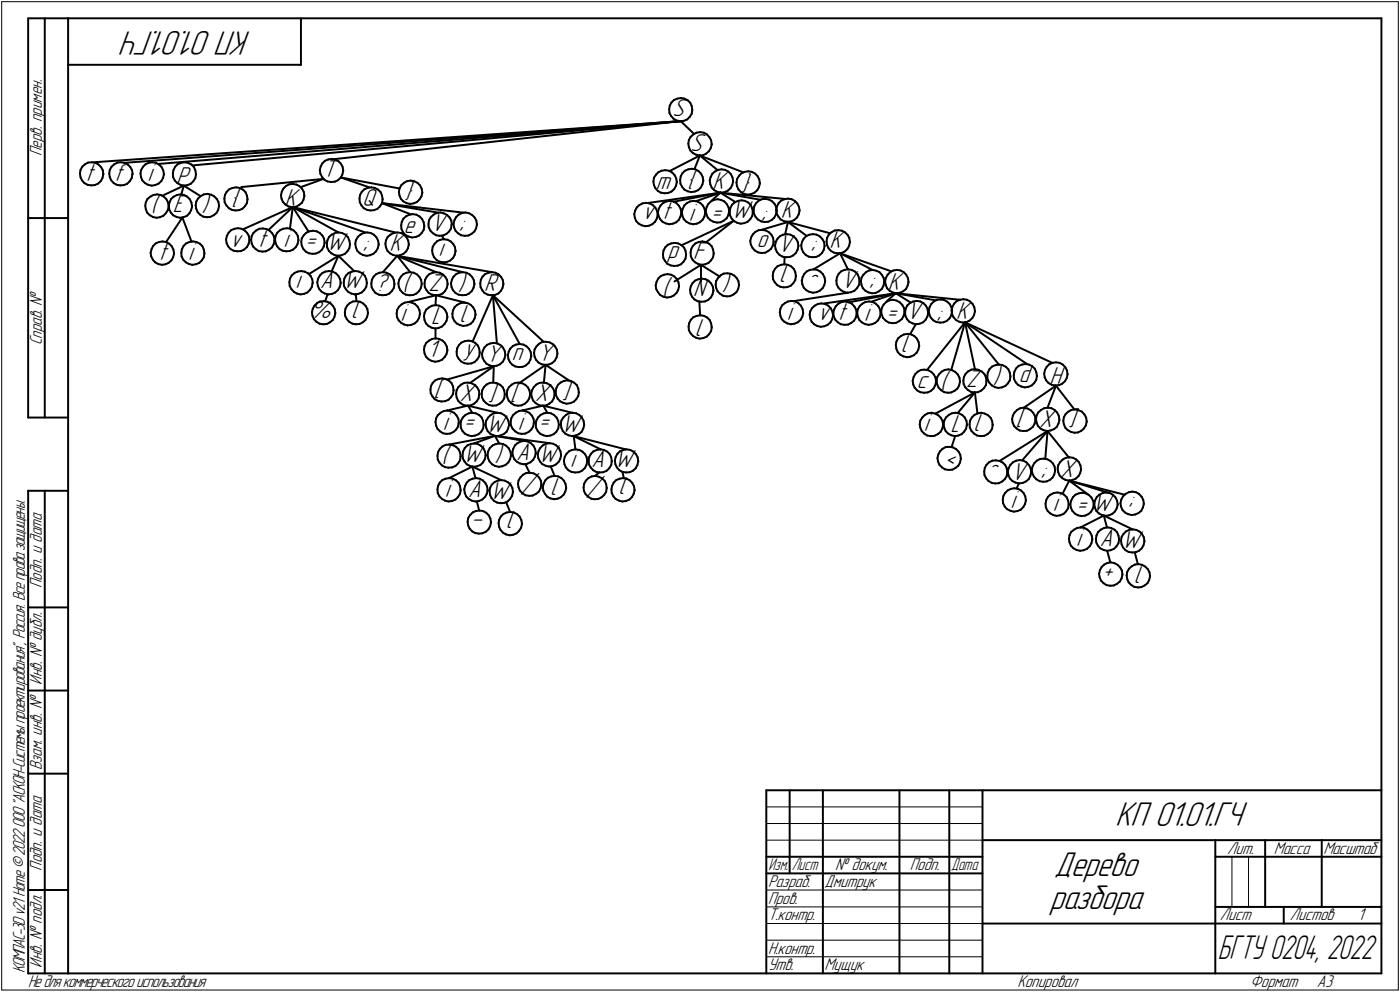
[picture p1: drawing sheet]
<svg xmlns="http://www.w3.org/2000/svg" width="421mm" height="298mm" viewBox="0 0 421 298" stroke-linecap="round" stroke-linejoin="round" font-family="sans-serif">
<defs><g id="words">
<g font-size="10.9">
<text x="75.6" y="9.4" transform="rotate(-180 75.6 9.4)">КП 01.01.ГЧ</text>
<text x="335.4" y="248.1">КП 01.01.ГЧ</text>
<text x="317" y="263.1">Дерево</text>
<text x="315.7" y="273.1">разбора</text>
</g>
<text font-size="10.7" x="366.3" y="288.1">БГТУ 0204, 2022</text>
<g font-size="7.8">
<text x="202.2" y="35">S</text>
<text x="207.7" y="45.3">S</text>
<text x="97.2" y="53.3">T</text>
<text x="25.6" y="54.3">t</text>
<text x="34.4" y="54.3">f</text>
<text x="44.3" y="54.3">i</text>
<text x="53" y="55.3">P</text>
<text x="121.8" y="59.8">}</text>
<text x="197.2" y="56.7">m {</text>
<text x="214.3" y="56.8">K</text>
<text x="223.2" y="57.4">}</text>
<text x="45.4" y="63.8">( E</text>
<text x="60.7" y="63.8">)</text>
<text x="69.3" y="61.8">{</text>
<text x="85.5" y="61.8">K</text>
<text x="108.9" y="61.8">Q</text>
<text x="193.2" y="65.9">v t</text>
<text x="214.1" y="65.8">= W ; K</text>
<text x="121.4" y="69.9">e V ;</text>
<text x="207.2" y="66.3">i</text>
<text x="69.2" y="74.1">v</text>
<text x="77.5" y="74.1">t</text>
<text x="85.2" y="74.1">i</text>
<text x="92.1" y="74.1">= W</text>
<text x="109.2" y="74.6">;</text>
<text x="117.1" y="75.6">K</text>
<text x="131.9" y="77.1">i</text>
<text x="200.8" y="77.4">p F</text>
<text x="227.6" y="74.3">o V</text>
<text x="243.9" y="74.6">; K</text>
<text x="47.7" y="78.1">t</text>
<text x="56.6" y="78.1">i</text>
<text x="88.9" y="86.7">i</text>
<text x="96.3" y="86.7">A W ? (</text>
<text x="128.8" y="87.5">Z</text>
<text x="137.8" y="87.5">)</text>
<text x="145.6" y="87.5">R</text>
<text x="199.2" y="88.7">(</text>
<text x="208.5" y="89">N</text>
<text x="217.2" y="87.4">)</text>
<text x="234.3" y="84.7">l</text>
<text x="242" y="88.7">^</text>
<text x="253.1" y="86.5">V ; K</text>
<text x="93.2" y="95.7">%</text>
<text x="105.6" y="95.7">l</text>
<text x="266.8" y="96">= V</text>
<text x="281.8" y="95.7">; K</text>
<text x="120.5" y="96.5">i</text>
<text x="129.7" y="97.4">L</text>
<text x="138.2" y="96.6">l</text>
<text x="209" y="101">l</text>
<text x="236.6" y="96">i</text>
<text x="246" y="96.2">v t</text>
<text x="259.9" y="96.5">i</text>
<text x="128.7" y="107.4">1</text>
<text x="139.5" y="107">y Y n Y</text>
<text x="270.9" y="105.9">l</text>
<text x="130.6" y="119.4">[</text>
<text x="275.7" y="116.6">c (</text>
<text x="290.6" y="116.2">Z )</text>
<text x="306.4" y="114.9">d</text>
<text x="315.6" y="115.3">H</text>
<text x="138.3" y="120.6">X ] [</text>
<text x="161" y="120.6">X ]</text>
<text x="133.2" y="129.1">i = W i = W</text>
<text x="277.8" y="129.6">i</text>
<text x="285.9" y="130">L l</text>
<text x="305.6" y="128.1">[</text>
<text x="312.6" y="128.4">X ]</text>
<text x="132.7" y="139.3">( W ) A W i A W</text>
<text x="284" y="140.1">&lt;</text>
<text x="133.7" y="149.4">i</text>
<text x="140.8" y="149.4">A W / l</text>
<text x="176.3" y="148.7">/</text>
<text x="186" y="148.4">l</text>
<text x="296.2" y="145.8">^</text>
<text x="304.2" y="144.2">V ; X</text>
<text x="303.9" y="152.7">i</text>
<text x="316.6" y="153.5">i</text>
<text x="323.9" y="153.5">= W</text>
<text x="339.5" y="151.5">;</text>
<text x="141.8" y="158.1">-</text>
<text x="152.1" y="158.5">l</text>
<text x="323.7" y="164.2">i</text>
<text x="330.8" y="164.2">A W</text>
<text x="331.8" y="173.7">+</text>
<text x="341" y="175.2">l</text>
</g>
<g font-size="5.4">
<text x="12.6" y="46.9" transform="rotate(-90 12.6 46.9)">Перв. примен.</text>
<text x="12.6" y="103.8" transform="rotate(-90 12.6 103.8)">Справ. №</text>
<text x="12.6" y="176.7" transform="rotate(-90 12.6 176.7)">Подп. и дата</text>
<text x="12.6" y="205.8" transform="rotate(-90 12.6 205.8)">Инв. № дубл.</text>
<text x="12.6" y="231.5" transform="rotate(-90 12.6 231.5)">Взам. инв. №</text>
<text x="369.1" y="256.6">Лит.</text>
<text x="383.1" y="256.6">Масса</text>
<text x="398" y="256.6">Масштаб</text>
<text x="12.6" y="261.7" transform="rotate(-90 12.6 261.7)">Подп. и дата</text>
<text x="251.2" y="261.6">№ докум.</text>
<text x="273.6" y="261.6">Подп.</text>
<text x="231" y="266.6">Разраб.</text>
<text x="248" y="266.6">Дмитрук</text>
<text x="231" y="271.6">Пров.</text>
<text x="231" y="276.6">Т.контр.</text>
<text x="366.9" y="276.6">Лист</text>
<text x="388" y="276.6">Листов</text>
<text x="408.4" y="276.6">1</text>
<text x="231" y="286.6">Н.контр.</text>
<text x="7.5" y="292.5" transform="rotate(-90 7.5 292.5)">КОМПАС-3Dv21 Home©2022ООО&quot;АСКОН-Системыпроектирования&quot;, Россия. Всеправазащищены.</text>
<text x="12.6" y="290.8" transform="rotate(-90 12.6 290.8)">Инв. № подл.</text>
<text x="231" y="291.6">Утв.</text>
<text x="248" y="291.6">Мущук</text>
<text x="8.5" y="296.7">Недлякоммерческогоиспользования</text>
<text x="306" y="296.6">Копировал</text>
<text x="376" y="296.6">Формат</text>
<text x="396" y="296.6">A3</text>
</g>
<g font-size="5.3">
<text x="231.1" y="261.6">Изм.</text>
<text x="238.1" y="261.6">Лист</text>
<text x="286.1" y="261.6">Дата</text>
</g>
</g></defs>
<g fill="none" stroke="#000" stroke-width=".59">
<path d="M8.5 5.5v120zM8.5 5.5h12zM13.5 5.5v120zM20.5 5.5v287zM20.5 5.5h395zM20.5 19.5h70zM90.5 5.5v14zM415.5 5.5v287zM201.3 32.9v1.1zM201.3 34l.5 .9zM201.4 31.7l-.1 1.2zM201.8 34.9l.8 .8z"/>
<path d="M201.9 30.8l-.5 .9zM202.6 35.7l.9 .5zM202.7 30.1l1-.5zM202.7 30.1l-.8 .7zM203.5 36.2l1.1 .2zM203.7 29.6l1.1-.1zM204.6 36.4l1.1-.1zM204.7 36.4l4 3.8zM204.8 29.5l1 .1zM205.7 36.3l1-.4zM205.8 29.6l1 .5zM206.8 30.1l.8 .8z"/>
<path d="M207.4 35.1l-.7 .8zM207.6 30.9l.4 .9zM208 31.8l.2 1.1zM208 34.2l-.6 .9zM208.2 33.1l-.2 1.1zM208.2 32.9v.2zM209.5 39.9l1.1-.2zM210.6 39.7l1.1 .2zM211.7 39.9l.9 .5zM24 52.2l.2 1.1zM24.2 51.1l-.2 1.1zM24.2 53.3l.4 .9z"/>
<path d="M24.6 54.2l.8 .8zM24.7 50.1l.9-.7zM24.7 50.1l-.5 1zM25.4 55l.9 .5zM25.6 49.4l.9-.5zM26.3 55.5l1.1 .2zM26.5 48.9l1.1-.1zM27.4 55.7l1-.1zM27.6 48.8l1.1 .1zM28.2 48.8l176.5-12.4zM28.4 55.6l1.1-.4zM28.7 48.9l.9 .5z"/>
<path d="M29.5 55.2l.8-.8zM29.6 49.4l.8 .8zM30.4 50.2l.5 .9zM30.8 53.5l-.5 .9zM30.9 51.1l.2 1.1zM31.1 52.4l-.3 1.1zM31.1 52.2v.2zM32.9 52.2l.1 1.1zM33 51.1l-.1 1.1zM33 53.3l.4 .9zM33.4 54.2l.8 .8zM33.5 50.1l.9-.7z"/>
<path d="M33.5 50.1l-.5 1zM34.2 55l.9 .5zM34.4 49.4l.9-.5zM35.1 55.5l1.1 .2zM35.3 48.9l1.1-.1zM36.2 55.7l1.1-.1zM36.4 48.8l1 .1zM37.3 55.6l1-.4zM37.4 48.9l167.3-12.5zM37.4 48.9l1 .5zM38.4 49.4l.8 .8zM39 54.4l-.7 .8z"/>
<path d="M39.2 50.2l.5 .9zM39.6 53.5l-.6 .9zM39.7 51.1l.2 1.1zM39.8 52.4l-.2 1.1zM39.9 52.2l-.1 .2zM42.2 52.2l.2 1.1zM42.4 51.1l-.2 1.1zM42.4 53.3l.4 1zM42.8 54.3l.8 .7zM43 50.1l-.6 1zM43.6 55l.9 .5zM43.8 49.4l.9-.5z"/>
<path d="M43.8 49.4l-.8 .7zM44.4 59.8l.8-.7zM44.4 59.8l-.5 1zM44.5 55.5l1.1 .3zM44.7 48.9l1.1-.1zM45.2 59.1l.9-.5zM45.6 55.8l1.1-.2zM45.8 48.8l1.1 .1zM46.1 58.6l1.1-.2zM46.7 55.6l1-.4zM46.9 48.9l.9 .5zM47.2 58.4l1.1 .2z"/>
<path d="M47.5 49.3l157.2-12.9zM47.7 55.2l.8-.8zM47.8 49.4l.8 .8zM48.3 58.6l1 .5zM48.6 50.2l.5 1zM48.8 58.8l6.5-3zM49 53.5l-.5 .9zM49.1 51.2l.2 1zM49.3 52.5l-.3 1zM49.3 52.2v.3zM49.3 59.1l.7 .8zM50 59.9l.5 1z"/>
<path d="M51.5 59.8l.7-.7zM51.5 59.8l-.5 1zM52 52.2l.1 1.1zM52.1 53.3l.5 1zM52.2 51.1l-.2 1.1zM52.2 59.1l1.1-.5zM52.6 54.3l.7 .7zM52.7 50.1l-.5 1zM53.3 58.6l1-.2zM53.3 55l1 .5zM53.4 49.4l1-.5zM53.4 49.4l-.7 .7z"/>
<path d="M54.3 55.5l1 .3zM54.3 58.4l1.1 .2zM54.4 48.9l1.1-.1zM55.3 55.8l-.8 2.6zM55.3 55.8l5 3.1zM55.3 55.8l1.1-.2zM55.4 58.6l.9 .5zM55.5 48.8l1.1 .1zM56.3 59.1l.8 .8zM56.4 55.6l1-.4zM56.6 48.9l1 .5zM57.1 59.9l.5 1z"/>
<path d="M57.4 55.2l.8-.8zM57.6 49.4l.7 .8zM58 49.7l146.7-13.3zM58.3 50.2l.5 1zM58.8 51.2l.1 1zM58.8 53.5l-.6 .9zM58.9 52.5l-.1 1zM58.9 52.2v.3zM59.5 59.7l.9-.8zM59.5 59.7l-.5 .9zM60.4 58.9l.9-.5zM61.3 58.4l1.1-.1z"/>
<path d="M62.4 58.3l1.1 .2zM63.5 58.5l.9 .5zM64.4 59l.8 .8zM65.2 59.8l.5 .9zM67.5 59.7l.1 1.1zM67.6 58.6l-.1 1.1zM68.2 57.7l-.6 .9zM68.9 56.9l1-.4zM68.9 56.9l-.7 .8zM69.9 56.5l1.1-.2zM71 56.3l1.1 .2zM72.1 56.5l1 .5z"/>
<path d="M72.6 56.2l24.7-2.4zM73.1 57l.7 .7zM73.8 57.7l.5 1.1zM74.3 58.8l.1 1zM74.4 59.9l-.1 1.1zM74.4 59.8v.1zM84.5 58.7l.2 1zM84.7 59.7l.4 1zM84.8 57.6l-.3 1.1zM85.3 56.6l-.5 1zM86 55.9l1-.5zM86 55.9l-.7 .7z"/>
<path d="M87 55.4l1.1-.1zM88.1 55.3l1.1 .2zM89.2 55.5l.9 .5zM90.1 56l.7 .7zM90.5 56.2l6.8-2.4zM90.8 56.7l.6 1zM91.4 57.7l.1 1.1zM91.5 58.9l-.2 1.1zM91.5 58.8v.1zM96.2 51.1l.2 1.1zM96.4 52.2l.5 1zM96.4 50l-.2 1.1z"/>
<path d="M96.9 53.2l.6 .8zM96.9 49.1l-.5 .9zM97.5 54l1 .5zM97.7 48.3l1-.4zM97.7 48.3l-.8 .8zM98.5 54.5l1.1 .2zM98.7 47.9l1-.1zM99.6 54.7l1.1-.1zM99.7 47.8l1.1 .1zM100.4 47.8l104.3-11.4zM100.7 54.6l.9-.4zM100.8 47.9l1 .5z"/>
<path d="M101.6 54.2l.8-.8zM101.8 48.4l.7 .8zM102.5 53.3l17.6 3.3zM102.5 53.3l8.6 3zM102.5 49.2l.5 .9zM103 52.5l-.6 .9zM103 50.1l.2 1.1zM103.2 51.4l-.2 1.1zM103.2 51.2v.2zM108.1 59.7l.1 1.1zM108.3 58.6l-.2 1.1zM108.8 57.7l-.5 .9z"/>
<path d="M109.6 56.9l1-.4zM109.6 56.9l-.8 .8zM110.6 56.5l1.1-.2zM111.7 56.3l1 .2zM112.7 56.5l1 .5zM113.7 57l.8 .7zM114.5 57.7l.4 1.1zM114.9 58.8l.2 1zM115.1 59.9l-.2 1.1zM115.1 59.8v.1zM120 57.7l.1 1.1zM120.1 56.6l-.1 1.1z"/>
<path d="M120.1 58.8l.5 1zM120.6 59.8l.7 .7zM120.6 55.7l.9-.8zM120.6 55.7l-.5 .9zM121.5 54.9l.9-.5zM122.4 54.4l1.1-.1zM123.5 54.3l1 .1zM124.5 54.4l1.1 .5zM125.6 54.9l.7 .8zM126.3 55.7l.5 1zM126.7 59l-.5 .9zM126.8 56.7l.2 1.1z"/>
<path d="M127 58l-.3 1zM127 57.8v.2zM196.5 54.5l.2 1.1zM196.7 53.4l-.2 1.1zM196.7 55.6l.4 1zM197.1 56.6l.8 .8zM197.3 52.5l.7-.8zM197.3 52.5l-.6 .9zM197.9 57.4l.9 .5zM198 51.7l1-.4zM198.8 57.9l1.1 .2zM199 51.3l1.1-.2z"/>
<path d="M199.9 58.1l1-.1zM200.1 51.1l1.1 .2zM200.9 58l1-.4zM201.2 51.3l.9 .5zM201.4 51.4l9.1-4.7zM201.9 57.6l.9-.8zM202.1 51.8l.8 .8zM202.9 52.6l.5 1zM203.3 55.9l-.5 .9zM203.4 53.6l.1 1zM203.5 54.8l-.2 1.1zM203.5 54.6v.2z"/>
<path d="M204.6 54.1v1.1zM204.6 55.2l.5 .9zM204.7 53l-.1 1.1zM205.1 56.1l.7 .9zM205.2 52.1l-.5 .9zM205.8 57l1 .5zM206 51.3l1-.4zM206 51.3l-.8 .8zM206.8 57.5l1.1 .2zM207 43.2l.2 1zM207 50.9l1-.2zM207.2 42.1l-.2 1.1z"/>
<path d="M207.2 44.2l.4 1zM207.6 45.2l.8 .8zM207.7 41.1l.8-.7zM207.7 41.1l-.5 1zM207.9 57.7l1.1-.1zM208 50.7l1.1 .2zM208.4 46l.9 .5zM208.5 40.4l1-.5zM209 57.6l1-.5zM209.1 50.9l1 .5zM209.3 46.5l1.1 .2zM210 57.1l.7-.7z"/>
<path d="M210.1 51.4l.7 .8zM210.4 46.7h1zM210.5 46.7l-1.6 4.1zM210.5 46.7l5.3 4.4zM210.5 46.7l13.1 5.1zM210.8 52.2l.5 1zM211.2 55.5l-.5 .9zM211.3 53.2l.2 1zM211.4 46.7l1-.6zM211.5 54.4l-.3 1.1zM211.5 54.2v.2zM212.4 46.1l.8-.6z"/>
<path d="M212.6 40.4l.8 .8zM213.4 41.2l.5 1zM213.4 54.3l.2 1.1zM213.6 55.4l.4 1zM213.7 53.3l-.3 1zM213.8 44.4l-.6 1.1zM213.9 42.2l.1 1.1zM214 43.4l-.2 1zM214 43.3v.1zM214 56.4l.8 .7zM214.2 52.2l.8-.6zM214.2 52.2l-.5 1.1z"/>
<path d="M214.8 57.1l.9 .6zM215 51.6l1-.5zM215.7 57.7l1.1 .2zM215.8 59.9l1.1 .2zM216 51.1l1-.2zM216.7 57.9l4.4 2.8zM216.7 57.9l19.3 1.9zM216.7 57.9l12 2.1zM216.8 57.9l1.1-.2zM217 50.9l1.1 .2zM217.9 57.7l1-.4zM218.1 51.1l.9 .5z"/>
<path d="M218.9 57.3l.8-.7zM219 51.6l.8 .7zM219.8 52.3l.5 1zM220.2 55.6l-.5 1zM220.3 53.3l.2 1.1zM220.5 54.6l-.3 1zM220.5 54.4v.2zM221.5 54.9l.2 1.1zM221.7 53.8l-.2 1.1zM221.7 56l.4 .9zM222.1 56.9l.7 .8zM222.2 52.8l-.5 1z"/>
<path d="M222.8 57.7l1 .6zM223 52.1l.9-.5zM223 52.1l-.8 .7zM223.8 58.3l1.1 .2zM223.9 51.6l1.1-.1zM224.9 58.5l1-.2zM225 51.5l1.1 .1zM225.9 58.3l1-.4zM226.1 51.6l1 .6zM226.9 57.9l.9-.8zM227.1 52.2l.7 .7zM227.8 52.9l.5 1z"/>
<path d="M228.3 56.2l-.5 .9zM228.3 53.9l.2 1zM228.5 55.2l-.2 1zM228.5 54.9v.3zM229.1 59.9l1-.1zM230.1 59.8l1.1 .1zM231.2 59.9l1 .6zM236 59.9l1-.2zM237 59.7l1.1 .2zM238.1 59.9l.9 .5zM8.5 65.5h12zM43.7 61.8l.2 1.1z"/>
<path d="M43.9 60.8l-.2 1zM43.9 62.9l.4 1zM44.3 63.9l.7 .8zM45 64.7l1 .5zM45.3 75.9l.2 1.1zM45.5 77l.5 1.1zM45.6 74.9l-.3 1zM46 65.2l1.1 .2zM46 78.1l.7 .7zM46.1 73.9l-.5 1zM46.7 78.8l.9 .5zM46.8 73.2l1-.5z"/>
<path d="M46.8 73.2l-.7 .7zM47.1 65.4l1-.1zM47.6 79.3l1.1 .3zM47.8 72.7l1.1-.1zM48.1 65.3l1-.4zM48.7 79.6l1.1-.2zM48.9 72.6l1.1 .1zM49.8 79.4l.9-.4zM49.9 64.1l-.8 .8zM50 72.7l.9 .5zM50.5 63.2l-.6 .9zM50.5 60.9l.2 1z"/>
<path d="M50.7 62.1l-.2 1.1zM50.7 61.9v.2zM50.7 79l.9-.8zM50.8 61.8l.1 1.1zM50.9 62.9l.5 1zM50.9 73.2l.7 .8zM51 60.8l-.2 1zM51.4 63.9l.7 .8zM51.6 74l.6 1zM52.1 64.7l1 .5zM52.1 77.3l-.5 .9zM52.2 75l.1 1z"/>
<path d="M52.3 76.3l-.2 1zM52.3 76v.3zM53.1 65.2l1 .2zM54.1 65.4l1.1-.1zM54.5 75.9l.1 1.1zM54.6 77l.5 1.1zM54.7 74.9l-.2 1zM54.9 65.4l2.7 7.2zM54.9 65.4l-4.9 7.3zM55.1 78.1l.8 .7zM55.2 65.3l1-.4zM55.2 73.9l-.5 1z"/>
<path d="M55.9 78.8l.9 .5zM56 73.2l1-.5zM56 73.2l-.8 .7zM56.8 79.3l1 .3zM57 64.1l-.8 .8zM57 72.7l1.1-.1zM57.5 63.2l-.5 .9zM57.6 60.9l.1 1zM57.7 62.1l-.2 1.1zM57.7 61.9v.2zM57.8 79.6l1.1-.2zM58.1 72.6l1 .1z"/>
<path d="M58.8 61.7l.2 1zM58.9 79.4l1-.4zM59 60.6l-.2 1.1zM59 62.7l.4 1.1zM59.1 72.7l1 .5zM59.4 63.8l.8 .7zM59.9 79l.8-.8zM60.1 73.2l.8 .8zM60.2 64.5l.9 .6zM60.9 74l.4 1zM61.1 65.1l1.1 .2zM61.3 75l.2 1z"/>
<path d="M61.3 77.3l-.6 .9zM61.5 76.3l-.2 1zM61.5 76v.3zM62.2 65.3l1-.1zM63.2 65.2l1.1-.5zM64.3 64.7l.8-.7zM65.6 63.1l-.5 .9zM65.7 60.7l.2 1.1zM65.9 62l-.3 1.1zM65.9 61.8v.2zM67.6 60.8l.5 .9zM68 72l.2 1.1z"/>
<path d="M68.1 61.7l.7 .9zM68.2 73.1l.4 .9zM68.2 70.9l-.2 1.1zM68.6 74l.7 .8zM68.7 69.9l-.5 1zM68.8 62.6l1 .5zM69.3 74.8l1 .6zM69.5 69.2l1-.5zM69.5 69.2l-.8 .7zM69.8 63.1l1 .1zM70.3 75.4l1.1 .1zM70.5 68.7l1-.1z"/>
<path d="M70.8 63.2h1.1zM71.4 75.5l1.1-.1zM71.5 68.6l1.1 .1zM71.9 63.2l1-.5zM72.5 75.4l.9-.4zM72.6 68.7l1 .6zM72.9 62.7l.8-.7zM73.1 68.9l15-6.7zM73.4 75l.9-.7zM73.6 69.3l.7 .7zM74.3 61l-.6 1zM74.3 70l.5 1z"/>
<path d="M74.8 73.3l-.5 1zM74.8 71l.2 1.1zM75 72.2l-.2 1.1zM75 72.1v.1zM75.5 72.1l.2 1.1zM75.7 71l-.2 1.1zM75.7 73.2l.4 .9zM76.1 74.1l.8 .7zM76.2 70l.8-.7zM76.2 70l-.5 1zM76.9 74.8l.9 .6zM77 69.3l1-.6z"/>
<path d="M77.8 75.4l1.1 .2zM78 68.7h1.1zM78.9 75.6l1-.1zM79.1 68.7l1.1 .1zM79.9 75.5l1-.5zM80.2 68.8l.9 .5zM80.8 69.1l7.3-6.9zM80.9 75l.9-.7zM81.1 69.3l.8 .8zM81.9 70.1l.5 .9zM82.3 73.4l-.5 .9zM82.4 71l.1 1.1z"/>
<path d="M82.5 72.3l-.2 1.1zM82.5 72.1v.2zM82.7 72l.2 1.1zM82.9 70.9l-.2 1.1zM82.9 73.1l.4 .9zM83.3 74l.8 .8zM83.4 69.9l.8-.7zM83.4 69.9l-.5 1zM84.1 74.8l.9 .6zM84.2 69.2l1-.5zM85 75.4l1.1 .1zM85.1 60.7l.8 .8z"/>
<path d="M85.2 68.7l1.1-.1zM85.9 61.5l.9 .6zM86.1 75.5l1-.1zM86.3 68.6l1.1 .1zM86.8 62.1l1.1 .1zM87.1 75.4l1-.4zM87.4 68.7l.9 .6zM87.9 62.2l1.1-.1zM88.1 62.2l-.9 6.5zM88.1 62.2l4.7 7.4zM88.1 62.2l13.7 7.6zM88.1 62.2l30.8 7.6z"/>
<path d="M88.1 62.2l21.7 7.6zM88.1 75l.9-.7zM88.3 69.3l.8 .7zM89 62.1l.9-.5zM89.1 70l.5 1zM89.5 73.3l-.5 1zM89.6 71l.1 1.1zM89.7 72.2l-.2 1.1zM89.7 72.1v.1zM89.9 61.6l.9-.6zM90.6 72.7l.2 1.1zM90.8 71.6l-.2 1.1z"/>
<path d="M90.8 73.8l.4 1zM91.2 74.8l.7 .8zM91.3 60l-.5 1zM91.4 70.7l-.6 .9zM91.9 75.6l1 .5zM92.1 69.9l.9-.4zM92.1 69.9l-.7 .8zM92.9 76.1l1.1 .2zM93 69.5l1.1-.2zM94 76.3l1-.1zM94.1 69.3l1.1 .2zM95 76.2l1-.4z"/>
<path d="M95.2 69.5l1 .5zM96 75.8l.9-.8zM96.2 70l.7 .8zM96.9 70.8l.6 .9zM97.4 74.1l-.5 .9zM97.5 71.7l.1 1.1zM97.6 73l-.2 1.1zM97.6 72.8v.2zM98.3 73.2l.1 1.1zM98.4 74.3l.5 1.1zM98.5 72.2l-.2 1zM98.9 75.4l.8 .7z"/>
<path d="M99 71.2l.7-.7zM99 71.2l-.5 1zM99.7 76.1l.9 .5zM99.7 70.5l1.1-.5zM100.6 76.6l1 .3zM100.8 70l1.1-.2zM101.6 76.9l1.1-.2zM101.8 76.9l-2.1 4.6zM101.8 76.9l4.7 4.5zM101.9 69.8l1 .2zM102.7 76.7l1-.4zM102.9 70l1 .5z"/>
<path d="M103.7 76.3l.8-.8zM103.9 70.5l.7 .8zM104.6 71.3l.5 1zM105.1 72.3l.1 1zM105.1 74.6l-.6 .9zM105.2 73.6l-.1 1zM105.2 73.3v.3zM106.8 73.2l.2 1.1zM107 72.2l-.2 1zM107 74.3l.4 1.1zM107.4 75.4l.8 .7zM107.6 71.2l.8-.7z"/>
<path d="M107.6 71.2l-.6 1zM108.2 60.8l.5 .9zM108.2 76.1l.9 .5zM108.4 70.5l.9-.5zM108.7 61.7l.7 .9zM109.1 76.6l1.1 .3zM109.3 70l1.1-.2zM109.4 62.6l1 .5zM110.2 76.9l1.1-.2zM110.4 63.1l1 .1zM110.4 69.8l1.1 .2zM111.3 76.7l1-.4z"/>
<path d="M111.4 63.2h1.1zM111.5 70l.9 .5zM112.3 76.3l.8-.8zM112.4 70.5l.8 .8zM112.5 63.2l1-.5zM113.2 71.3l.5 1zM113.5 62.7l.8-.7zM113.6 74.6l-.5 .9zM113.7 72.3l.2 1zM113.9 73.6l-.3 1zM113.9 73.3v.3zM114.9 61l-.6 1z"/>
<path d="M114.9 61l8.7 3.4zM114.9 61l17 2.9zM114.9 61l24.6 2.9zM115.9 73.2l.2 1.1zM116.1 72.2l-.2 1zM116.1 74.3l.4 1.1zM116.5 75.4l.8 .7zM116.6 71.2l.8-.7zM116.6 71.2l-.5 1zM117.3 76.1l.9 .5zM117.4 70.5l1-.5zM118.2 76.6l1.1 .3z"/>
<path d="M118.4 70l1.1-.2zM119.3 76.9l1-.2zM119.4 76.9l11.7 4.9zM119.4 76.9l19.7 4.9zM119.4 76.9l28.5 4.9zM119.5 69.8l1.1 .2zM119.5 76.9l-4.4 4.9zM119.5 76.9l3.9 4.9zM120.3 76.7l1-.4zM120.6 70l.9 .5zM120.6 67.7l.1 1.1zM120.7 68.8l.5 1z"/>
<path d="M120.8 66.7l-.2 1zM121.2 69.8l.7 .8zM121.3 60.5l1 .5zM121.3 76.3l.9-.8zM121.3 65.7l.8-.7zM121.3 65.7l-.5 1zM121.5 70.5l.8 .8zM121.9 70.6l1 .5zM122.1 65l1-.5zM122.3 61l1.1 .3zM122.3 71.3l.5 1zM122.7 74.6l-.5 .9z"/>
<path d="M122.8 72.3l.1 1zM122.9 73.6l-.2 1zM122.9 73.3v.3zM122.9 71.1l1.1 .3zM123.1 64.5l1-.2zM123.4 61.3l1-.2zM124 71.4l1.1-.2zM124.1 64.3l1.1 .2zM124.4 61.1l1-.4zM125.1 71.2l1-.4zM125.2 64.5l1 .5zM125.4 60.7l.8-.8z"/>
<path d="M126.1 70.8l.7-.8zM126.2 65l.7 .8zM126.9 65.8l.5 1zM127.4 66.8l.2 1zM127.4 69.1l-.6 .9zM127.6 68.1l-.2 1zM127.6 67.8v.3zM128.9 67.3v1zM128.9 68.3l.6 1zM129 66.2l-.1 1.1zM129.5 69.3l.7 .8zM129.5 65.3l.9-.8z"/>
<path d="M129.5 65.3l-.5 .9zM130 75.3l.1 1.1zM130.1 74.2l-.1 1.1zM130.1 76.4l.5 .9zM130.2 70.1l.9 .6zM130.4 64.5l.9-.5zM130.6 77.3l.7 .8zM130.7 73.2l-.6 1zM131.1 70.7l1.1 .2zM131.3 64l1.1-.2zM131.3 78.1l.9 .6zM131.5 72.5l.9-.4z"/>
<path d="M131.5 72.5l-.8 .7zM132.2 70.9l1.1-.1zM132.2 78.7l1.1 .1zM132.4 63.8l1 .3zM132.4 72.1l1.1-.2zM132.9 70.8l.5 1.1zM133.3 70.8l1-.5zM133.3 78.8l1.1-.1zM133.4 64.1l1.1 .5zM133.5 71.9l1.1 .2zM134.3 70.3l.7-.7zM134.4 78.7l1-.4z"/>
<path d="M134.5 64.6l.7 .8zM134.6 72.1l1 .5zM135.2 65.4l.5 .9zM135.4 78.3l.8-.7zM135.6 72.6l.7 .7zM135.6 68.7l-.6 .9zM135.7 66.3l.2 1.1zM135.8 67.6l-.2 1.1zM135.9 67.4l-.1 .2zM136.3 73.3l.5 1zM136.4 67.3l.2 1zM136.6 68.3l.4 1z"/>
<path d="M136.7 66.2l-.3 1.1zM136.7 76.6l-.5 1zM136.8 74.3l.2 1.1zM137 69.3l.8 .8zM137 75.5l-.3 1.1zM137 75.4v.1zM137.2 65.3l.7-.8zM137.2 65.3l-.5 .9zM137.8 70.1l.9 .6zM137.9 64.5l1-.5zM138.7 70.7l1.1 .2zM138.9 64l1.1-.2z"/>
<path d="M139.8 70.9l1.1-.1zM140 63.8l1.1 .3zM140.9 70.8l.9-.5zM141.1 64.1l.9 .5zM141.8 70.3l.9-.7zM142 64.6l.7 .8zM142.7 65.4l.6 .9zM143.2 68.7l-.5 .9zM143.3 66.3l.1 1.1zM143.4 67.6l-.2 1.1zM143.4 67.4v.2zM190.8 64.3l.1 1.1z"/>
<path d="M190.9 65.4l.4 1.1zM191 63.3l-.2 1zM191.3 66.5l.8 .7zM191.5 62.3l.8-.7zM191.5 62.3l-.5 1zM192.1 67.2l.9 .5zM192.3 61.6l.9-.5zM193 67.7l1.1 .3zM193.2 61.1l1.1-.1zM194.1 68l1.1-.2zM194.3 61l1.1 .1zM195.2 61l21.5-3.1z"/>
<path d="M195.2 67.8l1-.4zM195.4 61.1l.9 .5zM196.2 67.4l.8-.8zM196.3 61.6l.8 .8zM197.1 62.4l.5 1zM197.5 65.7l-.5 .9zM197.6 63.4l.2 1zM197.8 64.7l-.3 1zM197.8 64.4v.3zM197.9 63.8l.1 1.1zM198 64.9l.5 1zM198.1 62.7l-.2 1.1z"/>
<path d="M198.5 65.9l.7 .7zM198.6 61.8l-.5 .9zM199.2 66.6l1 .5zM199.4 61l1-.5zM199.4 61l-.8 .8zM199.4 76.4l.1 1.1zM199.5 77.5l.5 .9zM199.6 75.3l-.2 1.1zM200 78.4l.7 .8zM200.1 74.3l-.5 1zM200.2 67.1l1.1 .3zM200.4 60.5l1-.1z"/>
<path d="M200.7 79.2l1 .6zM200.8 73.6l1-.4zM200.8 73.6l-.7 .7zM201.3 67.4l1.1-.2zM201.4 60.4l1.1 .1zM201.7 79.8l1 .1zM201.8 73.2l1.1-.2zM202.4 67.2l1-.4zM202.5 60.5l1 .5zM202.6 60.6l14.1-2.7zM202.7 79.9l1.1-.1zM202.9 73l1.1 .2z"/>
<path d="M203.4 66.8l.7-.7zM203.5 61l.7 .9zM203.8 79.8l1-.4zM204 73.2l1 .5zM204.2 61.9l.5 .9zM204.6 65.1l-.5 1zM204.7 62.8l.2 1.1zM204.8 79.4l.8-.7zM204.9 64.1l-.3 1zM204.9 63.9v.2zM204.9 73.7l15.7-7.3zM205 73.7l.7 .7z"/>
<path d="M205.1 63.8l.1 1.1zM205.2 64.9l.5 1zM205.3 62.7l-.2 1.1zM205.7 65.9l.7 .7zM205.7 74.4l.5 1zM205.8 61.7l.8-.7zM205.8 61.7l-.5 1zM206.2 75.4l.1 1.1zM206.2 77.7l-.6 1zM206.3 76.6l-.1 1.1zM206.3 76.5v.1zM206.4 66.6l.9 .5z"/>
<path d="M206.6 61l.9-.5zM207.3 67.1l1.1 .3zM207.5 60.5l1.1-.1zM207.7 75.9l.1 1.1zM207.8 77l.5 1.1zM207.9 74.9l-.2 1zM208.3 78.1l.7 .7zM208.4 73.9l-.5 1zM208.4 67.4l1.1-.2zM208.6 60.4l1.1 .1zM209 78.8l1 .5zM209.1 73.2l1-.5z"/>
<path d="M209.1 73.2l-.7 .7zM209.3 60.5l7.4-2.6zM209.5 67.2l1-.4zM209.7 60.5l1 .5zM210 79.3l1 .3zM210.1 72.7l1.1-.1zM210.5 66.8l.8-.8zM210.7 61l.7 .8zM210.8 79.6l5.7 3.5zM210.8 79.6v5zM211 79.6l1.1-.2zM211.2 72.6l1.1 .1z"/>
<path d="M211.4 61.8l.5 1zM211.8 65.1l-.5 .9zM211.9 62.8l.2 1zM212.1 64.1l-.3 1zM212.1 63.8v.3zM212.1 79.4l1-.4zM212.3 63.3l.1 1zM212.3 72.7l1 .5zM212.3 72.8l8.3-6.4zM212.4 64.3l.5 1.1zM212.5 62.2l-.2 1.1zM212.9 65.4l.7 .7z"/>
<path d="M213 61.3l-.5 .9zM213.1 79l.8-.8zM213.3 73.2l.7 .8zM213.6 66.1l.9 .5zM213.8 60.5l1-.5zM213.8 60.5l-.8 .8zM214 74l.5 1zM214.1 60.2l2.6-2.3zM214.5 75l.1 1zM214.5 77.3l-.6 .9zM214.5 66.6l1.1 .3zM214.6 76.3l-.1 1z"/>
<path d="M214.6 76v.3zM214.8 60l1-.1zM215.6 66.9l1.1-.1zM216.7 66.8l1-.5zM216.9 60.1l.9 .4zM217.7 66.3l.8-.7zM217.8 60.5l.8 .9zM218.6 61.4l.5 .9zM219 64.7l-.5 .9zM219.1 62.3l.2 1.1zM219.3 63.6l-.3 1.1zM219.3 63.4v.2z"/>
<path d="M219.5 63.6v1.1zM219.5 64.7l.5 1zM219.6 62.6l-.1 1zM220 65.7l.8 .8zM220.1 61.6l.8-.7zM220.1 61.6l-.5 1zM220.8 66.5l.9 .5zM220.9 60.9l1-.5zM221.7 67l1.1 .2zM221.9 60.4l1.1-.2zM222.8 67.2l1.1-.1zM223 60.2l1 .2z"/>
<path d="M223.9 67.1l1-.5zM224 60.4l1 .5zM224.9 66.6l.7-.7zM225 60.9l.8 .7zM225.6 72.5l.2 1zM225.8 61.6l.4 1.1zM225.8 73.5l.5 1zM225.9 71.4l-.3 1.1zM226.2 62.7l.2 1zM226.2 64.9l-.6 1zM226.3 74.5l.7 .8zM226.4 63.9l-.2 1z"/>
<path d="M226.4 63.7v.2zM226.4 70.4l-.5 1zM226.7 63.2v1zM226.7 64.2l.5 1zM226.8 62.1l-.1 1.1zM227 75.3l1 .6zM227.2 69.7l1-.5zM227.2 69.7l-.8 .7zM227.2 65.2l.7 .8zM227.3 61.1l-.5 1zM227.9 66l1 .5zM228 75.9l1 .1z"/>
<path d="M228.1 60.4l1-.5zM228.1 60.4l-.8 .7zM228.2 69.2l1-.1zM228.9 66.5l1.1 .2zM228.9 69.1l8.1-2.4zM229 76l1.1-.1zM229.2 69.1l1.1 .2zM230 66.7l1.1-.1zM230.1 75.9l1-.5zM230.3 69.3l.9 .5zM231.1 66.6l1-.5zM231.1 75.4l.8-.6z"/>
<path d="M231.2 69.8l.8 .7zM232 70.5l.5 1zM232.1 66.1l.7-.7zM232.2 60.5l.7 .7zM232.4 73.8l-.5 1zM232.5 71.5l.2 1.1zM232.7 72.7l-.3 1.1zM232.7 72.6v.1zM232.9 61.2l.5 .9zM233.1 73.7l.2 1.1zM233.3 74.8l.4 1zM233.3 64.5l-.5 .9z"/>
<path d="M233.3 72.6l-.2 1.1zM233.4 63.1l.2 1.1zM233.4 62.1l.2 1.1zM233.6 64.2l.5 .9zM233.6 63.4l-.3 1.1zM233.6 63.2v.2zM233.7 62l-.3 1.1zM233.7 75.8l.7 .8zM233.8 71.7l-.5 .9zM234.1 65.1l.7 .9zM234.2 61l-.5 1zM234.4 76.6l1 .5z"/>
<path d="M234.6 71l.9-.5zM234.6 71l-.8 .7zM234.8 66l1 .5zM234.9 79.6l1.1-.2zM234.9 60.3l1.1-.4zM234.9 60.3l-.7 .7zM235.4 77.1l1.1 .2zM235.5 70.5l1.1-.1zM235.8 66.5l1 .1zM236 77.3l-.1 2.1zM236 79.4l1 .2zM236.5 77.3l1.1-.1z"/>
<path d="M236.6 70.4l1.1 .1zM236.8 66.6l1.1-.1zM237 66.7l-.9 3.7zM237 66.7l5.6 4.2zM237 66.7l12.7 3.4zM237 79.6l1 .5zM237.6 77.2l.9-.4zM237.7 70.5l1 .5zM237.9 66.5l.9-.4zM238.5 76.8l.9-.8zM238.7 71l.7 .8zM238.8 66.1l.9-.7z"/>
<path d="M239 60.4l.8 .7zM239.4 71.8l.5 .9zM239.8 61.1l.5 1zM239.9 75.1l-.5 .9zM239.9 72.7l.2 1.1zM240.1 74l-.2 1.1zM240.1 73.8v.2zM240.2 64.4l-.5 1zM240.3 62.1l.2 1.1zM240.5 63.3l-.3 1.1zM240.5 63.2v.1zM241 73.7l.1 1.1z"/>
<path d="M241.1 74.8l.5 1zM241.2 72.6l-.2 1.1zM241.6 75.8l.7 .8zM241.7 71.7l-.5 .9zM242.3 76.6l.9 .5zM242.5 71l.9-.5zM242.5 71l-.8 .7zM243.2 77.1l1.1 .2zM243.4 70.5l1.1-.1zM244.3 77.3l1.1-.1zM244.5 70.4l1.1 .1zM245.4 77.2l1-.4z"/>
<path d="M245.6 70.5l.9 .5zM246.4 76.8l.8-.8zM246.5 71l.8 .8zM247.3 71.8l.5 .9zM247.7 75.1l-.5 .9zM247.8 72.7l.2 1.1zM248 74l-.3 1.1zM248 73.8v.2zM248.6 72.6l.2 1.1zM248.8 71.5l-.2 1.1zM248.8 73.7l.4 .9zM249.2 74.6l.7 .8z"/>
<path d="M249.3 70.5l.8-.7zM249.3 70.5l-.5 1zM249.9 75.4l1 .5zM250.1 69.8l.9-.5zM250.9 75.9l1.1 .2zM251 69.3l1.1-.1zM252 76.1l1-.1zM252.1 69.2l1.1 .1zM252.6 76.1l2.4 4.8zM252.6 76.1l15.5 5.4zM252.6 76.1l9.8 5zM253 76l1-.4z"/>
<path d="M253.2 69.3l1 .5zM254 75.6l.8-.8zM254.2 69.8l.7 .8zM254.9 70.6l.5 .9zM255.4 73.9l-.6 .9zM255.4 71.5l.2 1.1zM255.6 72.8l-.2 1.1zM255.6 72.6v.2zM87 84.8l.1 1.1zM87.1 85.9l.5 1zM87.2 83.7l-.2 1.1zM87.6 86.9l.8 .8z"/>
<path d="M87.7 82.8l.9-.8zM87.7 82.8l-.5 .9zM88.4 87.7l.9 .5zM88.6 82l.9-.4zM89.3 88.2l1 .3zM89.5 81.6l1.1-.2zM90.3 88.5l1.1-.2zM90.6 81.4l1 .2zM91.4 88.3l1.1-.4zM91.6 81.6l1 .5zM92.5 87.9l.7-.8zM92.6 82.1l.8 .8z"/>
<path d="M92.9 82.4l8.9-5.5zM93.4 82.9l.5 1zM93.8 86.2l-.6 .9zM93.8 93.9l.2 1zM93.9 83.9l.2 1zM94 85.2l-.2 1zM94 94.9l.4 1zM94.1 84.9l-.1 .3zM94.1 92.8l-.3 1.1zM94.4 95.9l.8 .8zM94.6 91.9l-.5 .9zM95.2 96.7l.9 .6z"/>
<path d="M95.3 91.1l1-.5zM95.3 91.1l-.7 .8zM95.4 84.8l.2 1.1zM95.6 85.9l.4 1zM95.7 83.7l-.3 1.1zM96 86.9l.8 .8zM96.1 97.3l1.1 .2zM96.2 82.8l-.5 .9zM96.3 90.6l1.1-.1zM96.8 87.7l.9 .5zM96.9 82l1-.4zM96.9 82l-.7 .8z"/>
<path d="M97.2 97.5l1.1-.1zM97.4 90.5l1.1 .2zM97.7 88.2l1.1 .3zM97.9 81.6l1.1-.2zM98.3 97.4l.9-.5zM98.5 90.7l.9 .5zM98.6 88.4l-.8 2.1zM98.8 88.5l1.1-.2zM99 81.4l1.1 .2zM99.2 96.9l.9-.7zM99.4 91.2l.8 .7zM99.9 88.3l.9-.4z"/>
<path d="M100.1 81.6l.9 .5zM100.2 91.9l.5 1zM100.6 95.2l-.5 1zM100.7 92.9l.1 1.1zM100.8 87.9l.9-.8zM100.8 94.1l-.2 1.1zM100.8 94v.1zM101 82.1l.8 .8zM101.8 82.9l.5 1zM102.2 86.2l-.5 .9zM102.3 83.9l.1 1zM102.4 85.2l-.2 1z"/>
<path d="M102.4 84.9v.3zM103.4 84.8l.1 1.1zM103.5 85.9l.5 1zM103.5 83.7l-.1 1.1zM103.7 93.9l.1 1zM103.8 94.9l.5 1zM103.9 92.8l-.2 1.1zM104 86.9l.7 .8zM104.1 82.8l-.6 .9zM104.3 95.9l.7 .8zM104.4 91.9l-.5 .9zM104.7 87.7l1 .5z"/>
<path d="M104.8 82l1-.4zM104.8 82l-.7 .8zM105 96.7l1 .6zM105.2 91.1l1-.5zM105.2 91.1l-.8 .8zM105.7 88.2l1 .3zM105.8 81.6l1.1-.2zM106 97.3l1 .2zM106.2 90.6l1-.1zM106.7 88.5l1.1-.2zM106.9 81.4l1 .2zM107 97.5l1.1-.1z"/>
<path d="M107 88.4l.2 2.1zM107.2 90.5l1.1 .2zM107.8 88.3l1-.4zM107.9 81.6l1.1 .5zM108.1 97.4l1-.5zM108.3 90.7l.9 .5zM108.8 87.9l.8-.8zM109 82.1l.7 .8zM109.1 96.9l.8-.7zM109.2 91.2l.8 .7zM109.7 82.9l.5 1zM110 91.9l.5 1z"/>
<path d="M110.2 83.9l.1 1zM110.2 86.2l-.6 .9zM110.3 85.2l-.1 1zM110.3 84.9v.3zM110.4 95.2l-.5 1zM110.5 92.9l.2 1.1zM110.7 94.1l-.3 1.1zM110.7 94v.1zM111.7 85.2l.1 1.1zM111.8 86.3l.5 .9zM111.8 84.1l-.1 1.1zM112.3 87.2l.6 .9z"/>
<path d="M112.4 83.1l.7-.7zM112.4 83.1l-.6 1zM112.9 88.1l1.1 .5zM113.1 82.4l1-.4zM114 88.6l1 .1zM114.1 82l1.1-.2zM115 88.7l1.1-.1zM115.2 81.8l1 .2zM116.1 88.6l1-.4zM116.2 82l1.1 .5zM117.1 88.2l.8-.7zM117.3 82.5l.7 .7z"/>
<path d="M118 83.2l.4 1zM118.4 84.2l.2 1.1zM118.4 86.5l-.5 1zM118.6 85.4l-.2 1.1zM118.6 85.3v.1zM119.3 94.1l.1 1.1zM119.4 95.2l.5 1.1zM119.5 93.1l-.2 1zM119.8 85.2l.2 1.1zM119.9 96.3l.7 .7zM120 86.3l.4 .9zM120 92.2l.8-.8z"/>
<path d="M120 92.2l-.5 .9zM120.1 84.1l-.3 1.1zM120.4 87.2l.8 .9zM120.6 83.1l-.5 1zM120.6 97l1 .5zM120.8 91.4l1-.5zM121.2 88.1l.9 .5zM121.3 82.4l1-.4zM121.3 82.4l-.7 .7zM121.6 97.5l1 .3zM121.8 90.9l1.1-.1zM122.1 88.6l1.1 .1z"/>
<path d="M122.3 82l1.1-.2zM122.6 97.8l1.1-.2zM122.8 90.8l8.3-2.1zM122.9 90.8l1 .1zM123.2 88.7l1.1-.1zM123.4 81.8l1.1 .2zM123.7 97.6l1-.4zM123.9 90.9l1 .5zM124.3 88.6l.9-.4zM124.5 82l.9 .5zM124.7 97.2l.8-.7zM124.9 91.4l.7 .8z"/>
<path d="M125.2 88.2l.9-.7zM125.4 82.5l.8 .7zM125.6 92.2l.6 1zM126.1 95.5l-.6 1zM126.2 83.2l.5 1zM126.2 93.2l.1 1.1zM126.2 94.5l-.1 1zM126.3 94.3l-.1 .2zM126.6 86.5l-.5 1zM126.7 84.2l.1 1.1zM126.8 85.4l-.2 1.1zM126.8 85.3v.1z"/>
<path d="M127.5 95.1l.2 1.1zM127.7 85.2l.1 1.1zM127.7 94.1l-.2 1zM127.7 96.2l.4 1zM127.8 86.3l.5 .9zM127.8 84.1l-.1 1.1zM128.1 97.2l.8 .8zM128.2 93l.8-.6zM128.2 93l-.5 1.1zM128.3 87.2l.6 .9zM128.4 83.1l-.6 1zM128.9 98l.9 .5z"/>
<path d="M128.9 88.1l1.1 .5zM129 92.4l1-.5zM129.1 82.4l1-.4zM129.1 82.4l-.7 .7zM129.8 98.5l1.1 .2zM130 88.6l1 .1zM130 91.9l1.1-.2zM130.1 82l1-.2zM130.9 98.7l1-.1zM131 88.7l1.1-.1zM131 98.7v3zM131.1 91.7l1 .2z"/>
<path d="M131.1 81.8l1.1 .2zM131.1 88.7l-.1 3zM131.1 88.7l9.1 2.3zM131.9 98.6l1-.5zM132.1 88.6l1-.4zM132.1 91.9l1 .5zM132.2 82l1 .5zM132.9 98.1l.8-.7zM133.1 88.2l.8-.7zM133.1 92.4l.8 .7zM133.2 82.5l.7 .7zM133.9 93.1l.5 1z"/>
<path d="M133.9 83.2l.6 1zM134.3 96.4l-.6 1zM134.4 86.5l-.5 1zM134.4 94.1l.1 1.1zM134.5 84.2l.1 1.1zM134.5 95.4l-.2 1zM134.5 95.2v.2zM134.6 85.4l-.2 1.1zM134.6 85.3v.1zM135.6 85.2l.2 1.1zM135.8 86.3l.4 .9zM135.9 84.1l-.3 1.1z"/>
<path d="M136.1 94.3v1.1zM136.1 95.4l.6 1zM136.2 87.2l.8 .9zM136.2 93.3l-.1 1zM136.4 83.1l.8-.7zM136.4 83.1l-.5 1zM136.7 96.4l.6 .8zM136.7 92.3l.8-.7zM136.7 92.3l-.5 1zM137 88.1l.9 .5zM137.2 82.4l.9-.4zM137.3 97.2l1 .5z"/>
<path d="M137.5 91.6l1-.5zM137.9 88.6l1.1 .1zM138.1 82l1.1-.2zM138.3 97.7l1.1 .3zM138.5 91.1l1-.2zM139 88.7l1.1-.1zM139.2 81.8l1.1 .2zM139.4 98l1.1-.2zM139.5 90.9l1.1 .2zM140.1 88.6l1-.4zM140.3 82l.9 .5zM140.5 97.8l1-.4z"/>
<path d="M140.6 91.1l1 .5zM141.1 88.2l.8-.7zM141.2 82.5l.8 .7zM141.5 97.4l.7-.8zM141.6 91.6l.7 .8zM142 83.2l.5 1zM142.3 92.4l.5 1zM142.4 86.5l-.5 1zM142.5 84.2l.2 1.1zM142.7 85.4l-.3 1.1zM142.7 85.3v.1zM142.7 95.7l-.5 .9z"/>
<path d="M142.8 93.4l.2 1zM143 94.7l-.3 1zM143 94.4v.3zM144.4 85.2l.1 1.1zM144.5 86.3l.5 .9zM144.6 84.1l-.2 1.1zM145 87.2l.7 .9zM145.1 83.1l-.5 1zM145.7 88.1l1 .5zM145.9 82.4l1-.4zM145.9 82.4l-.8 .7zM146.7 88.6l1 .1z"/>
<path d="M146.9 82l1-.2zM147.7 88.7l1.1-.1zM147.9 81.8l1.1 .2zM148.3 88.7l-6.1 13.9zM148.3 88.7l1.1 14.5zM148.3 88.7l8 14.7zM148.3 88.7l15.2 14zM148.8 88.6l1.1-.4zM149 82l.9 .5zM149.9 88.2l.7-.7zM149.9 82.5l.8 .7zM150.7 83.2l.5 1z"/>
<path d="M151.1 86.5l-.5 1zM151.2 84.2l.2 1.1zM151.4 85.4l-.3 1.1zM151.4 85.3v.1zM197.2 85.8l.2 1.1zM197.4 86.9l.5 .9zM197.4 84.8l-.2 1zM197.9 87.8l.6 .8zM198 83.7l-.6 1.1zM198.5 88.6l1 .6zM198.7 83l1-.5zM198.7 83l-.7 .7z"/>
<path d="M199.5 89.2l1.1 .2zM199.7 82.5l1-.1zM200.6 89.4l1.1-.2zM200.7 82.4l1.1 .1zM201.7 89.2l.9-.4zM201.8 82.5l1 .6zM202.6 88.8l.9-.7zM202.8 83.1l.7 .7zM202.9 84.6l7.9-5zM203.5 83.8l.5 1zM204 87.1l-.5 1zM204 84.8l.2 1.1z"/>
<path d="M204.2 86.1l-.2 1zM204.2 85.9v.2zM207.1 98.1l.1 1.1zM207.2 99.2l.5 1zM207.3 97.1l-.2 1zM207.5 87.1l.2 1.1zM207.7 88.2l.4 1zM207.8 86l-.3 1.1zM207.8 96.1l.7-.8zM207.8 96.1l-.5 1zM208.1 89.2l.8 .8zM208.3 85.1l-.5 .9z"/>
<path d="M208.5 95.3l1-.4zM208.9 90l.9 .5zM209 84.3l1.1-.4zM209 84.3l-.7 .8zM209.5 94.9l1.2-.2zM209.8 90.5l1.1 .2zM210.1 83.9l1-.2zM210.3 90.6l.3 4.1zM210.7 94.7l1 .2zM210.9 90.7l1.1-.1zM211.1 83.7l1.1 .2zM211.7 94.9l1 .5z"/>
<path d="M212 90.6l.9-.4zM212.2 83.9l.9 .5zM212.7 95.4l.7 .8zM212.9 90.2l.9-.8zM213.1 84.4l.8 .8zM213.4 96.2l.5 1zM213.9 85.2l.5 .9zM213.9 97.2l.1 1zM213.9 99.5l-.6 .9zM214 98.5l-.1 1zM214 98.2v.3zM214.3 88.5l-.5 .9z"/>
<path d="M214.4 86.1l.1 1.1zM214.5 87.4l-.2 1.1zM214.5 87.2v.2zM215.2 85.5l.2 1zM215.4 84.4l-.2 1.1zM215.4 86.5l.4 1zM215.8 87.5l.8 .8zM216 83.5l-.6 .9zM216.6 88.3l.9 .6zM216.7 82.7l1-.5zM216.7 82.7l-.7 .8zM217.5 88.9l1.1 .2z"/>
<path d="M217.7 82.2l1.1-.1zM218.6 89.1l1-.1zM218.8 82.1l1.1 .2zM219.6 89l1-.5zM219.9 82.3l.9 .5zM220.6 88.5l.9-.7zM220.8 82.8l.8 .8zM221.6 83.6l.5 .9zM222 86.9l-.5 .9zM222.1 84.5l.1 1.1zM222.2 85.8l-.2 1.1zM222.2 85.6v.2z"/>
<path d="M232.4 82.8l.1 1.1zM232.5 83.9l.5 .9zM232.6 81.7l-.2 1.1zM233 84.8l.8 .9zM233.1 80.8l-.5 .9zM233.8 85.7l.9 .5zM233.8 80l1.1-.4zM233.8 80l-.7 .8zM234.5 93.8l.2 1.1zM234.7 92.8l-.2 1zM234.7 94.9l.4 1zM234.7 86.2l1 .2z"/>
<path d="M235.1 95.9l.8 .8zM235.2 91.8l.9-.7zM235.2 91.8l-.5 1zM235.7 86.4l1.1-.1zM235.9 96.7l.9 .5zM236.1 91.1l.9-.5zM236.8 97.2l1.1 .3zM236.8 86.3l1-.4zM237 90.6l1.1-.2zM237.8 85.9l.8-.8zM237.9 97.5l1-.2zM238 80.1l.8 .8z"/>
<path d="M238.1 90.4l1.1 .2zM238.6 90.5l16.4-2.5zM238.8 80.9l.4 .9zM238.9 97.3l1-.4zM239.2 90.6l.9 .5zM239.2 81.8l.2 1.1zM239.2 84.2l-.6 .9zM239.4 83.1l-.2 1.1zM239.4 82.9v.2zM239.9 96.9l.9-.8zM240.1 91.1l.8 .8zM240.9 91.9l.5 1z"/>
<path d="M241.1 84.3l.2 1.1zM241.3 85.4l.4 1zM241.3 95.2l-.5 .9zM241.4 83.3l-.3 1zM241.4 92.9l.2 1.1zM241.6 94.1l-.3 1.1zM241.6 94v.1zM241.7 86.4l.8 .8zM241.9 82.3l-.5 1zM242.5 87.2l.9 .5zM242.7 81.5l.9-.4zM242.7 81.5l-.8 .8z"/>
<path d="M243.4 87.7l1.1 .3zM243.5 94.6l.2 1.1zM243.6 81.1l1.1-.2zM243.7 93.6l-.2 1zM243.7 95.7l.4 1zM244.1 96.7l.8 .8zM244.3 92.5l.7-.6zM244.3 92.5l-.6 1.1zM244.5 88l1.1-.2zM244.7 80.9l7.9-4.8zM244.7 80.9l1.1 .2zM244.9 97.5l.9 .5z"/>
<path d="M245 91.9l1-.5zM245.6 87.8l.9-.4zM245.8 81.1l.9 .5zM245.8 98l1.1 .2zM246 91.4l1.1-.2zM246.5 87.4l.9-.8zM246.7 81.6l.8 .8zM246.9 98.2l1-.2zM247.1 91.2l1.1 .2zM247.5 82.4l.5 1zM247.9 85.7l-.5 .9zM247.9 91.2l21.5-3.1z"/>
<path d="M247.9 98l1-.4zM248 83.4l.2 1zM248.2 84.7l-.3 1zM248.2 84.4v.3zM248.2 91.4l.9 .5zM248.9 97.6l.9-.7zM249.1 91.9l.8 .7zM249.9 92.6l.5 1zM250.3 95.9l-.5 1zM250.4 93.6l.1 1.1zM250.5 94.9l-.2 1zM250.5 94.7v.2z"/>
<path d="M250.6 94.1l.2 1zM250.8 95.1l.4 1zM250.9 93l-.3 1.1zM251.2 96.1l.8 .8zM251.4 92l.7-.7zM251.4 92l-.5 1zM251.5 84.3l.1 1.1zM251.6 85.4l.5 1zM251.7 83.3l-.2 1zM252 96.9l.9 .6zM252.1 86.4l.8 .8zM252.1 91.3l1.1-.5z"/>
<path d="M252.2 82.3l-.5 1zM252.9 87.2l.9 .5zM252.9 97.5l1.1 .1zM253 81.5l1-.4zM253 81.5l-.8 .8zM253.2 90.8l1-.2zM253.8 87.7l1 .3zM254 81.1l1.1-.2zM254 97.6l1.1-.1zM254.2 90.6l1.1 .2zM254.8 88l1.1-.2zM255.1 80.9l1 .2z"/>
<path d="M255.1 97.5l.9-.5zM255.3 90.8l.9 .5zM255.4 90.8l14-2.7zM255.9 87.8l1.1-.4zM256 97l.9-.6zM256.1 81.1l1 .5zM256.2 91.3l.8 .8zM257 87.4l.7-.8zM257 92.1l.5 .9zM257.1 81.6l.8 .8zM257.4 95.4l-.5 1zM257.5 93l.1 1.1z"/>
<path d="M257.6 94.3l-.2 1.1zM257.6 94.1v.2zM257.8 94l.2 1.1zM257.9 82.4l.4 1zM258 93l-.2 1zM258 95.1l.4 1zM258.3 83.4l.2 1zM258.3 85.7l-.6 .9zM258.4 96.1l.8 .8zM258.5 84.7l-.2 1zM258.5 84.4v.3zM258.6 91.9l.7-.6z"/>
<path d="M258.6 91.9l-.6 1.1zM258.9 84.6l.2 1zM259.1 83.5l-.2 1.1zM259.1 85.6l.4 1zM259.2 96.9l.9 .5zM259.3 91.3l1-.5zM259.5 86.6l.8 .8zM259.7 82.5l-.6 1zM260.1 97.4l1.1 .2zM260.3 90.8l1.1-.2zM260.3 87.4l.9 .5zM260.4 81.8l1-.5z"/>
<path d="M260.4 81.8l-.7 .7zM261.2 97.6l1-.1zM261.2 87.9l1.1 .2zM261.4 90.6l1.1 .2zM261.4 81.3l1.1-.2zM262 90.7l7.4-2.6zM262.2 97.5l1-.5zM262.3 88.1h1zM262.5 90.8l.9 .5zM262.5 81.1l1.1 .3zM263.2 97l.9-.7zM263.3 88.1l1-.6z"/>
<path d="M263.4 91.3l.8 .7zM263.6 81.4l.9 .4zM264.2 92l.5 1zM264.3 87.5l.9-.6zM264.5 81.8l.8 .8zM264.6 95.3l-.5 1zM264.7 93l.1 1.1zM264.8 94.3l-.2 1zM264.8 94.1v.2zM265 93.6l.2 1zM265.2 94.6l.4 1zM265.3 92.5l-.3 1.1z"/>
<path d="M265.3 82.6l.5 1zM265.6 95.6l.8 .8zM265.7 85.9l-.5 1zM265.8 91.5l-.5 1zM265.8 83.6l.1 1.1zM265.9 84.8l-.2 1.1zM265.9 84.7v.1zM266.2 84.5l.2 1.1zM266.4 85.6l.4 1zM266.4 96.4l.9 .5zM266.4 83.5l-.2 1zM266.5 90.8l1-.5z"/>
<path d="M266.5 90.8l-.7 .7zM266.8 90.4l2.6-2.3zM266.8 86.6l.7 .8zM267 82.5l-.6 1zM267.3 96.9l1.1 .2zM267.5 90.3l1.1-.2zM267.5 87.4l1 .5zM267.7 81.8l.9-.5zM267.7 81.8l-.7 .7zM268.4 97.1l1.1-.1zM268.5 87.9l1.1 .2zM268.6 90.1l1.1 .2z"/>
<path d="M268.6 81.3l1.1-.2zM269.4 88.1l4.5 2.8zM269.4 88.1l19.3 2zM269.4 88.1l12 2.2zM269.5 97l.9-.5zM269.6 88.1l1.1-.1zM269.7 90.3l.9 .5zM269.7 81.1l1.1 .2zM270.4 96.5l.9-.7zM270.6 90.8l.8 .8zM270.7 88l.9-.5zM270.8 81.3l1 .5z"/>
<path d="M271.4 91.6l.5 .9zM271.6 87.5l.9-.6zM271.8 81.8l.7 .7zM271.8 94.9l-.5 .9zM271.9 92.5l.1 1.1zM272 93.8l-.2 1.1zM272 93.6v.2zM272.2 93.8l.1 1.1zM272.3 94.9l.5 1zM272.4 92.8l-.2 1zM272.5 82.5l.5 1.1zM272.8 95.9l.7 .8z"/>
<path d="M272.9 91.8l.7-.7zM272.9 91.8l-.5 1zM273 85.9l-.5 1zM273 83.6l.2 1.1zM273.2 84.8l-.2 1.1zM273.2 84.7v.1zM273.5 96.7l1 .5zM273.6 91.1l1.1-.5zM274.5 97.2l1 .3zM274.7 90.6l1-.2zM275.4 97.5l-1.7 2.9zM275.5 97.5l1.1-.2z"/>
<path d="M275.7 90.4l1.1 .2zM276.6 97.3l1-.4zM276.8 90.6l.9 .5zM277.6 96.9l.8-.8zM277.7 91.1l.8 .8zM278.5 91.9l.5 1zM278.9 95.2l-.5 .9zM279 92.9l.1 1.1zM279.1 94.1l-.2 1.1zM279.1 94v.1zM279.3 93.4l.2 1.1zM279.5 94.5l.4 .9z"/>
<path d="M279.6 92.3l-.3 1.1zM279.9 95.4l.8 .9zM280.1 91.4l-.5 .9zM280.7 96.3l.9 .5zM280.8 90.6l1.1-.5zM280.8 90.6l-.7 .8zM281.6 96.8l1.1 .1zM281.9 90.1l1-.1zM282.7 96.9h1.1zM282.9 90l1.1 .2zM283.8 96.9l.9-.5zM284 90.2l.9 .5z"/>
<path d="M284.7 96.4l.9-.7zM284.9 90.7l.8 .7zM285.7 91.4l.5 1zM286.1 94.7l-.5 1zM286.2 93.3l.1 1.1zM286.2 92.4l.1 1.1zM286.3 94.4l.5 .9zM286.3 93.6l-.2 1.1zM286.3 93.5v.1zM286.4 92.2l-.2 1.1zM286.8 95.3l.7 .9zM286.9 91.3l-.5 .9z"/>
<path d="M287.5 96.2l1 .5zM287.7 90.5l1-.4zM287.7 90.5l-.8 .8zM288.5 96.7l1.1 .2zM288.7 90.1l1-.2zM289.6 96.9l1.1-.1zM289.7 89.9l1.1 .2zM290.2 96.9l10.2 12.7zM290.2 96.9l26.3 12.2zM290.2 96.9l-11.4 14.3zM290.2 96.9l-4.1 14.3zM290.2 96.9l3 14z"/>
<path d="M290.2 96.9l18.7 12.5zM290.7 96.8l.9-.4zM290.8 90.1l1 .5zM291.6 96.4l.8-.8zM291.8 90.6l.7 .8zM292.5 91.4l.5 1zM292.9 94.7l-.5 .9zM293 92.4l.2 1zM293.2 93.6l-.3 1.1zM293.2 93.4v.2zM127.5 105.1l.2 1.1zM127.7 104.1l-.2 1z"/>
<path d="M127.7 106.2l.4 1zM128.1 107.2l.8 .7zM128.2 103l.8-.6zM128.2 103l-.5 1.1zM128.9 107.9l.9 .6zM129 102.4l1-.5zM129.5 117.1v1.1zM129.5 118.2l.5 .9zM129.6 116l-.1 1.1zM129.8 108.5l1.1 .2zM130 101.9l1.1-.2zM130 119.1l.7 .9z"/>
<path d="M130.1 115.1l-.5 .9zM130.7 120l1 .5zM130.9 108.7l1-.2zM130.9 114.3l1-.4zM130.9 114.3l-.8 .8zM131.1 101.7l1 .2zM131.9 108.5l1-.4zM131.9 113.9l1.1-.2zM132.1 101.9l1 .5zM132.9 108.1l.8-.7zM133 113.7l1 .2zM133.1 102.4l.8 .7z"/>
<path d="M133.9 103.1l.5 1zM134 113.9l1 .5zM134.3 106.4l-.6 1zM134.4 104.1l.1 1.1zM134.5 105.4l-.2 1zM134.5 105.2v.2zM134.5 114l14-3.9zM135 114.4l.8 .7zM135.8 115.1l.4 1zM136.2 116.1l.2 1.1zM136.2 118.4l-.6 1zM136.4 117.3l-.2 1.1z"/>
<path d="M136.4 117.2v.1zM137.2 118.4l.1 1zM137.3 105.7l.1 1.1zM137.3 117.3l-.1 1.1zM137.3 119.4l.5 1zM137.4 106.8l.5 1zM137.5 104.6l-.2 1.1zM137.8 116.3l.9-.7zM137.8 116.3l-.5 1zM137.9 107.8l.8 .8zM138 103.7l-.5 .9zM138.7 108.6l.9 .5z"/>
<path d="M138.7 115.6l.9-.5zM138.8 103l1-.5zM138.8 103l-.8 .7zM139.6 109.1l1 .2zM139.6 115.1l1.1-.1zM139.8 102.5l1.1-.1zM140.6 109.3l1.1-.1zM140.7 115l1 .1zM140.9 102.4l1 .1zM141.4 115.1l7.1-5zM141.7 109.2l1-.4zM141.7 115.1l1 .6z"/>
<path d="M141.9 102.5l1 .5zM142.7 108.8l.8-.8zM142.7 115.7l.8 .7zM142.9 103l.8 .8zM143.5 116.4l.5 .9zM143.7 103.8l.4 .9zM143.9 119.7l-.6 .9zM144 117.3l.2 1.1zM144.1 104.7l.2 1.1zM144.1 107.1l-.6 .9zM144.1 118.6l-.2 1.1zM144.2 118.4l-.1 .2z"/>
<path d="M144.3 106l-.2 1.1zM144.3 105.8v.2zM144.9 118.4v1zM144.9 106.4l.2 1.1zM144.9 119.4l.6 1zM145 117.3l-.1 1.1zM145.1 107.5l.5 1zM145.2 105.4l-.3 1zM145.5 116.3l-.5 1zM145.6 108.5l.7 .8zM145.7 104.4l-.5 1zM146.3 109.3l.9 .5z"/>
<path d="M146.3 115.6l1-.5zM146.3 115.6l-.8 .7zM146.5 103.6l1-.4zM146.5 103.6l-.8 .8zM147.2 109.8l1.1 .3zM147.3 115.1l1.1-.1zM147.5 103.2l1-.2zM148.3 110.1l1.1-.2zM148.4 115l1 .1zM148.5 103l1.1 .2zM148.5 110.1l-.2 4.9zM149.4 109.9l1-.4z"/>
<path d="M149.4 115.1l1.1 .6zM149.6 103.2l.9 .5zM150.4 109.5l.8-.8zM150.5 115.7l.7 .7zM150.5 103.7l.8 .8zM151.2 116.4l.4 .9zM151.3 104.5l.5 1zM151.6 117.3l.2 1.1zM151.6 119.7l-.6 .9zM151.7 107.8l-.5 .9zM151.8 105.5l.2 1zM151.8 118.6l-.2 1.1z"/>
<path d="M151.8 118.4v.2zM152 106.8l-.3 1zM152 106.5v.3zM152.4 118.4l.2 1zM152.6 117.3l-.2 1.1zM152.6 119.4l.4 1zM152.7 106.8l.2 1.1zM152.9 107.9l.4 .9zM153 105.7l-.3 1.1zM153.1 116.3l.8-.7zM153.1 116.3l-.5 1zM153.3 108.8l.8 .8z"/>
<path d="M153.5 104.7l-.5 1zM153.9 115.6l1-.5zM154.1 109.6l.9 .6zM154.3 104l.9-.5zM154.3 104l-.8 .7zM154.9 115.1l1.1-.1zM155 110.2l1.1 .1zM155.2 103.5l1.1-.1zM156 115l1 .1zM156.1 110.3l1.1-.1zM156.3 103.4l1.1 .1zM156.4 115l7.7-5.4z"/>
<path d="M157 115.1l1 .6zM157.2 110.2l1-.4zM157.4 103.5l.9 .6zM158 115.7l.7 .7zM158.2 109.8l.8-.7zM158.3 104.1l.8 .7zM158.7 116.4l.6 .9zM159.1 104.8l.5 .9zM159.2 119.7l-.6 .9zM159.3 117.3l.1 1.1zM159.4 118.6l-.2 1.1zM159.4 118.4v.2z"/>
<path d="M159.5 108.1l-.5 1zM159.6 105.7l.2 1.1zM159.8 107l-.3 1.1zM159.8 106.8v.2zM159.8 118.4l.1 1zM159.9 119.4l.5 1zM160 117.3l-.2 1.1zM160.5 116.3l-.5 1zM160.6 106.1l.2 1.1zM160.8 105l-.2 1.1zM160.8 107.2l.4 .9zM161.2 108.1l.8 .9z"/>
<path d="M161.3 115.6l.9-.5zM161.3 115.6l-.8 .7zM161.4 104.1l-.6 .9zM162 109l.9 .5zM162.1 103.3l1-.5zM162.1 103.3l-.7 .8zM162.2 115.1l1.1-.1zM162.9 109.5l1.1 .1zM163.1 102.8l1.1-.1zM163.3 115l1.1 .1zM164 109.6h1zM164.1 109.6l-.5 5.4z"/>
<path d="M164.1 109.6l7.1 4.8zM164.2 102.7l1.1 .2zM164.4 115.1l1 .6zM165 109.6l1-.5zM165.3 102.9l.9 .5zM165.4 115.7l.7 .7zM166 109.1l.9-.7zM166.1 116.4l.5 .9zM166.2 103.4l.8 .7zM166.5 119.7l-.5 .9zM166.6 117.3l.2 1.1zM166.8 118.6l-.3 1.1z"/>
<path d="M166.8 118.4v.2zM167 104.1l.5 1zM167.1 117.7l.1 1.1zM167.2 118.8l.5 1zM167.3 116.7l-.2 1zM167.4 107.4l-.5 1zM167.5 105.1l.1 1.1zM167.6 106.3l-.2 1.1zM167.6 106.2v.1zM167.7 119.8l.7 .8zM167.8 115.7l.8-.7zM167.8 115.7l-.5 1z"/>
<path d="M168.6 115l1-.5zM169.6 114.5l1-.2zM170.6 114.3l1.1 .2zM171.7 114.5l.9 .5zM172.6 115l.9 .7zM173.3 120l-.7 .7zM173.5 115.7l.4 1.1zM173.9 116.8l.2 1.1zM173.9 119l-.6 1zM174.1 118l-.2 1zM174.1 117.9v.1zM207.7 100.2l.7 .8z"/>
<path d="M208.4 101l1 .5zM209.4 101.5l1 .3zM210.4 101.8l1.1-.2zM211.5 101.6l1-.4zM212.5 101.2l.8-.8zM269.4 103.7l.2 1.1zM269.6 102.7l-.2 1zM269.6 104.8l.4 1zM270 105.8l.8 .8zM270.1 101.7l.8-.7zM270.1 101.7l-.5 1zM270.8 106.6l.9 .5z"/>
<path d="M270.9 101l1-.5zM271.7 107.1l1.1 .3zM271.9 100.5l1.1-.2zM272.8 107.4l1-.2zM273 100.3l1.1 .2zM273.8 107.2l1-.4zM274.1 100.5l.9 .5zM274.5 114.5l.2 1.1zM274.7 115.6l.4 .9zM274.7 113.4l-.2 1.1zM274.8 106.8l.9-.8zM275 101l.8 .8z"/>
<path d="M275.1 116.5l.7 .8zM275.3 112.4l-.6 1zM275.8 101.8l.5 1zM275.8 117.3l1 .6zM276 111.7l1-.5zM276 111.7l-.7 .7zM276.2 105.1l-.5 .9zM276.3 102.8l.1 1zM276.4 104.1l-.2 1zM276.4 103.8v.3zM276.8 117.9l1.1 .1zM277 111.2l1-.1z"/>
<path d="M277.9 118l1.1-.1zM278 111.1l1.1 .2zM279 117.9l.9-.4zM279.1 111.3l1 .5zM279.9 117.5l.9-.7zM280.1 111.8l.7 .7zM280.8 112.5l.5 1zM281.3 115.8l-.5 1zM281.3 113.5l.2 1.1zM281.5 114.7l-.2 1.1zM281.5 114.6v.1zM281.7 114.5l.2 1z"/>
<path d="M281.9 113.4l-.2 1.1zM281.9 115.5l.4 1zM282.3 116.5l.7 .8zM282.4 112.4l.8-.7zM282.4 112.4l-.5 1zM283 117.3l1 .6zM283.2 111.7l.9-.5zM284 117.9l1.1 .1zM284.1 111.2l1.1-.2zM285.1 118l1-.1zM285.2 111l1.1 .3zM286.1 117.9l1-.5z"/>
<path d="M286.3 111.3l1 .5zM287.1 117.4l.9-.6zM287.3 111.8l.7 .7zM288 112.5l.5 1zM288.5 115.8l-.5 1zM288.5 113.5l.2 1.1zM288.7 114.7l-.2 1.1zM288.7 114.6v.1zM289.7 114.4l.1 1zM289.8 115.4l.5 1zM289.9 113.3l-.2 1.1zM290.3 116.4l.8 .8z"/>
<path d="M290.4 112.4l-.5 .9zM291.1 117.2l.9 .6zM291.2 111.6l1-.5zM291.2 111.6l-.8 .8zM292 117.8l1 .1zM292.2 111.1l1.1-.2zM293 117.9h1.1zM293.2 117.9l-5.2 6.2zM293.2 117.9l.8 6.4zM293.3 110.9l1 .3zM294.1 117.9l1-.6zM294.3 111.2l1 .5z"/>
<path d="M295.1 117.3l.8-.6zM295.3 111.7l.8 .7zM296.1 112.4l.4 1zM296.5 113.4l.2 1.1zM296.5 115.7l-.6 1zM296.7 114.6l-.2 1.1zM296.7 114.5v.1zM296.9 112.9l.1 1.1zM297 114l.5 1zM297.1 111.9l-.2 1zM297.5 115l.8 .8zM297.6 110.9l.8-.7z"/>
<path d="M297.6 110.9l-.5 1zM298.3 115.8l.9 .5zM298.4 110.2l1-.5zM299.2 116.3l1 .3zM299.4 109.7l1.1-.1zM300.2 116.6l1.1-.2zM300.5 109.6l1 .1zM301.3 116.4l1-.4zM301.5 109.7l1 .5zM302.3 116l.8-.8zM302.5 110.2l.8 .8zM303.3 111l.4 1z"/>
<path d="M303.7 112l.2 1zM303.7 114.3l-.6 .9zM303.9 113.3l-.2 1zM303.9 113v.3zM304.9 112.8l.1 1.1zM305 113.9l.5 1zM305.1 111.8l-.2 1zM305.5 114.9l.7 .8zM305.6 110.7l-.5 1.1zM306.2 115.7l1 .5zM306.3 110l1-.4zM306.3 110l-.7 .7z"/>
<path d="M307.2 116.2l1 .2zM307.3 109.6l1.1-.2zM308.2 116.4l1.1-.2zM308.4 109.4l1.1 .2zM309.3 116.2l1-.4zM309.5 109.6l1 .5zM310.5 110.1l.7 .7zM311.1 115.1l-.8 .7zM311.2 110.8l.5 1zM311.7 111.8l.1 1.1zM311.7 114.1l-.6 1zM311.8 113.1l-.1 1z"/>
<path d="M311.8 112.9v.2zM314 112.3l.2 1.1zM314.2 113.4l.4 .9zM314.3 111.2l-.3 1.1zM314.6 114.3l.8 .8zM314.8 110.2l.8-.7zM314.8 110.2l-.5 1zM315.4 115.1l.9 .6zM315.6 109.5l.9-.4zM316.3 115.7l1.1 .1zM316.5 109.1l1.1-.2zM317.4 115.8l1.1-.1z"/>
<path d="M317.6 108.9l1.1 .2zM317.6 115.9l5.6 7.2zM317.6 115.9l-2.6 6.6zM318.5 115.7l.9-.4zM318.7 109.1l.9 .5zM319.4 115.3l.9-.7zM319.6 109.6l.8 .7zM320.4 110.3l.5 1zM320.8 113.6l-.5 1zM320.9 111.3l.2 1.1zM321.1 112.5l-.3 1.1zM321.1 112.4v.1z"/>
<path d="M8.5 125.5h12zM131 126.8l.1 1zM131.1 125.7l-.1 1.1zM131.1 127.8l.5 1.1zM131.6 128.9l.7 .7zM131.6 137l.1 1.1zM131.7 124.8l.8-.8zM131.7 124.8l-.6 .9zM131.7 138.1l.5 .9zM131.7 120.5l1.1 .1zM131.7 135.9l-.1 1.1zM132.2 139l.7 .9z"/>
<path d="M132.2 135l-.5 .9zM132.3 129.6l1 .6zM132.5 124l.9-.5zM132.8 120.6h1.1zM132.9 139.9l1 .5zM133 134.2l1-.5zM133 134.2l-.8 .8zM133.3 130.2l1 .2zM133.4 123.5l1.1-.1zM133.9 120.6l1-.5zM134 133.7l1.1-.1zM134.3 130.4l1.1-.1z"/>
<path d="M134.5 123.4l6.1-1.5zM134.5 123.4l1.1 .2zM134.9 120.1l.7-.7zM135 133.6l13.8-2.6zM135.1 133.6l1 .2zM135.4 130.3l1-.5zM135.6 123.6l1 .4zM136.1 133.8l1.1 .5zM136.4 129.8l.8-.7zM136.6 124l.7 .9zM137.2 134.3l.7 .7zM137.3 124.9l.5 .9z"/>
<path d="M137.8 120.4l.7 .8zM137.8 128.2l-.6 .9zM137.8 125.8l.2 1.1zM137.9 127.1l-.1 1.1zM137.9 135l.4 1zM138 126.9l-.1 .2zM138.3 136l.2 1.1zM138.3 138.3l-.5 1zM138.5 121.2l.9 .6zM138.5 127.4l.1 1.1zM138.5 137.2l-.2 1.1zM138.5 137.1v.1z"/>
<path d="M138.6 128.5l.5 1zM138.7 126.4l-.2 1zM139.1 129.5l.7 .8zM139.1 136.7l.1 1.1zM139.2 125.5l-.5 .9zM139.2 137.8l.5 .9zM139.3 135.6l-.2 1.1zM139.4 121.8l1.1 .1zM139.7 138.7l.7 .8zM139.8 130.3l1 .5zM139.8 134.6l-.5 1zM140 124.7l1-.5z"/>
<path d="M140 124.7l-.8 .8zM140.4 139.5l1 .5zM140.5 121.9l1.1-.1zM140.5 133.9l1.1-.5zM140.5 133.9l-.7 .7zM140.8 130.8l1 .3zM140.8 121.9l1.2 2.1zM140.8 121.9l8.7 2.1zM141 124.2l1.1-.2zM141.6 121.8l1-.5zM141.6 133.4l1-.1zM141.8 131.1l1.1-.2z"/>
<path d="M142.1 124l1 .2zM142.6 121.3l.7-.7zM142.6 133.3l1.1 .1zM142.6 133.3l6.2-2.3zM142.9 130.9l1-.4zM143.1 124.2l1 .5zM143.7 133.4l.9 .5zM143.9 130.5l.8-.7zM144.1 124.7l.8 .8zM144.5 139.7l.8-.8zM144.6 133.9l.8 .8zM144.9 125.5l.4 1z"/>
<path d="M145.3 126.5l.2 1.1zM145.3 128.8l-.6 1zM145.4 134.7l.5 1zM145.5 120.4l.7 .8zM145.5 127.8l-.2 1zM145.5 127.6v.2zM145.8 138l-.5 .9zM145.9 135.7l.1 1zM146 127.4l.2 1.1zM146 137l-.2 1zM146 136.7v.3zM146.2 121.2l1 .6z"/>
<path d="M146.2 126.4l-.2 1zM146.2 128.5l.4 1zM146.6 129.5l.8 .8zM146.6 136.7l.2 1.1zM146.8 125.5l-.6 .9zM146.8 135.6l-.2 1.1zM146.8 137.8l.4 .9zM147.2 121.8l1 .1zM147.2 138.7l.8 .8zM147.3 134.6l.9-.7zM147.3 134.6l-.5 1zM147.4 130.3l.9 .5z"/>
<path d="M147.6 124.7l.9-.5zM147.6 124.7l-.8 .8zM148 139.5l.9 .5zM148.2 121.9l1.1-.1zM148.2 133.9l.9-.5zM148.3 130.8l1.1 .3zM148.5 124.2l1.1-.2zM148.8 131l1.3 2.3zM148.8 131l8.8 1.5zM149.1 133.4l1.1-.1zM149.3 121.8l1-.5zM149.4 131.1l1.1-.2z"/>
<path d="M149.5 131.1l15.8 2.1zM149.6 124l1.1 .2zM150.2 133.3l1.1 .1zM150.3 121.3l.7-.7zM150.5 130.9l1-.4zM150.7 124.2l.9 .5zM151.3 133.4l.9 .5zM151.5 130.5l.8-.7zM151.6 124.7l.8 .8zM152.1 139.7l.8-.8zM152.2 133.9l.8 .8zM152.4 125.5l.5 1z"/>
<path d="M152.8 128.8l-.5 1zM152.9 126.5l.2 1.1zM153 134.7l.5 1zM153 120.4l.8 .8zM153.1 127.8l-.3 1zM153.1 127.6v.2zM153.4 138l-.5 .9zM153.5 135.7l.2 1zM153.6 126.8l.1 1zM153.7 137l-.3 1zM153.7 136.7v.3zM153.7 127.8l.5 1.1z"/>
<path d="M153.8 121.2l.9 .6zM153.8 125.7l-.2 1.1zM154.1 135.9l.2 1.1zM154.2 128.9l.7 .7zM154.3 137l.4 1zM154.3 124.8l.8-.8zM154.3 124.8l-.5 .9zM154.3 134.9l-.2 1zM154.7 138l.7 .8zM154.7 121.8l1.1 .1zM154.9 133.9l.7-.7zM154.9 133.9l-.6 1z"/>
<path d="M154.9 129.6l1 .6zM155.1 124l.9-.5zM155.4 138.8l1 .5zM155.6 133.2l1-.5zM155.8 121.9l1-.1zM155.9 130.2l1 .2zM156 123.5l1.1-.1zM156.4 139.3l1.1 .2zM156.6 132.7l1-.2zM156.8 121.8l1-.5zM156.9 130.4l1.1-.1zM157.1 123.4l6.1-1.5z"/>
<path d="M157.1 123.4l1.1 .2zM157.5 139.5l1.1-.1zM157.6 132.5l1.1 .2zM157.8 121.3l.8-.7zM158 139.4l1.3 2.7zM158 130.3l1-.5zM158.2 123.6l1 .4zM158.6 139.4l.9-.5zM158.7 132.7l1 .5zM159 129.8l.8-.7zM159.2 124l.7 .9zM159.5 138.9l.9-.7z"/>
<path d="M159.7 133.2l.7 .7zM159.9 124.9l.5 .9zM160.4 120.4l.7 .8zM160.4 128.2l-.6 .9zM160.4 133.9l.6 1.1zM160.4 125.8l.2 1.1zM160.5 127.1l-.1 1.1zM160.6 126.9l-.1 .2zM160.9 137.2l-.5 1zM161 135l.1 1zM161.1 136.2l-.2 1zM161.1 136v.2z"/>
<path d="M161.1 121.2l1 .6zM161.1 127.4l.1 1.1zM161.2 128.5l.5 1zM161.3 126.4l-.2 1zM161.7 136.6l.2 1.1zM161.7 129.5l.7 .8zM161.8 125.5l.8-.8zM161.8 125.5l-.5 .9zM161.9 137.7l.5 1zM162 135.6l-.3 1zM162.1 121.8l1.1 .1zM162.4 138.7l.7 .7z"/>
<path d="M162.4 130.3l1 .5zM162.5 134.6l-.5 1zM162.6 124.7l1-.5zM163.1 139.4l1 .6zM163.2 121.9l1.1-.1zM163.2 133.9l1.1-.6zM163.2 133.9l-.7 .7zM163.4 130.8l1 .3zM163.4 121.9l1.2 2.1zM163.4 121.9l8.7 2.1zM163.6 124.2l1-.2zM164.1 140l1 .2z"/>
<path d="M164.3 133.3l1-.1zM164.3 121.8l.9-.5zM164.4 131.1l1.1-.2zM164.6 124l1.1 .2zM165.2 121.3l.8-.7zM165.3 133.2l1.1 .1zM165.5 130.9l1-.4zM165.7 124.2l.9 .5zM166.4 133.3l.9 .6zM166.5 130.5l.8-.7zM166.6 124.7l.8 .8zM167.1 139.6l.9-.7z"/>
<path d="M167.3 133.9l.8 .7zM167.4 125.5l.5 1zM167.9 126.5l.2 1.1zM167.9 128.8l-.6 1zM168.1 134.6l.5 1zM168.1 127.8l-.2 1zM168.1 127.6v.2zM168.4 120.6l1 .5zM168.5 137.9l-.5 1zM168.6 135.6l.1 1.1zM168.7 127.4l.1 1.1zM168.7 136.9l-.2 1z"/>
<path d="M168.7 136.7v.2zM168.8 126.4l-.1 1zM168.8 128.5l.4 1zM169.2 129.5l.8 .8zM169.4 121.1l1 .2zM169.4 125.5l.8-.8zM169.4 125.5l-.6 .9zM169.6 138.4l.2 1.1zM169.8 139.5l.4 1zM169.8 137.3l-.2 1.1zM170 130.3l.9 .5zM170.2 124.7l.9-.5z"/>
<path d="M170.3 136.4l-.5 .9zM170.4 121.3l1.1-.1zM170.9 130.8l1.1 .3zM171.1 124.2l1.1-.2zM171.1 135.6l.9-.4zM171.1 135.6l-.8 .8zM171.5 121.2l1.1-.5zM172 131.1l1.1-.2zM172 135.2l1.1-.2zM172.2 124l1.1 .2zM172.6 131.1l.5 3.9zM172.6 131.1l8.1 3.9z"/>
<path d="M172.6 131.1l15.6 3.9zM173.1 130.9l1-.4zM173.1 135l1.1 .2zM173.3 124.2l.9 .5zM174.1 130.5l.8-.7zM174.2 124.7l.8 .8zM174.2 135.2l1 .5zM175 125.5l.5 1zM175.2 135.7l.7 .8zM175.4 128.8l-.5 1zM175.5 126.5l.2 1.1zM175.7 127.8l-.3 1z"/>
<path d="M175.7 127.6v.2zM175.9 136.5l.5 .9zM176.4 139.8l-.5 .9zM176.4 137.4l.2 1.1zM176.6 138.7l-.2 1.1zM176.6 138.5v.2zM177 138.4l.1 1.1zM177.1 139.5l.5 1zM177.2 137.3l-.2 1.1zM177.7 136.4l-.5 .9zM178.5 135.6l1-.4zM178.5 135.6l-.8 .8z"/>
<path d="M179.5 135.2l1.1-.2zM180.6 135l1 .2zM181.6 135.2l1 .5zM182.6 135.7l.8 .8zM183.4 136.5l.4 .9zM183.8 137.4l.2 1.1zM183.8 139.8l-.6 .9zM184 138.7l-.2 1.1zM184 138.5v.2zM184.9 138.4l.2 1.1zM185.1 139.5l.4 1zM185.2 137.3l-.3 1.1z"/>
<path d="M185.7 136.4l-.5 .9zM186.4 135.6l1.1-.4zM186.4 135.6l-.7 .8zM187.5 135.2l1-.2zM188.5 135l1.1 .2zM189.6 135.2l.9 .5zM190.5 135.7l.8 .8zM191.3 136.5l.5 .9zM191.7 139.8l-.5 .9zM191.8 137.4l.1 1.1zM191.9 138.7l-.2 1.1zM191.9 138.5v.2z"/>
<path d="M276.6 127.5l.2 1zM276.8 126.4l-.2 1.1zM276.8 128.5l.4 1zM277.2 129.5l.8 .8zM277.4 125.5l.7-.8zM277.4 125.5l-.6 .9zM278 130.3l.9 .6zM278.1 124.7l1-.5zM278.9 130.9l1.1 .2zM279.1 124.2l1.1-.2zM280 131.1l1-.1zM280.2 124l1.1 .3z"/>
<path d="M281 131l1-.5zM281.3 124.3l.9 .5zM281.3 124.3l11.9-6.4zM281.9 137.7l.2 1zM282 130.5l.9-.7zM282.1 138.7l.4 1zM282.2 124.8l.8 .8zM282.2 136.6l-.3 1.1zM282.5 139.7l.8 .8zM282.7 135.6l.8-.7zM282.7 135.6l-.5 1zM283 125.6l.5 .9z"/>
<path d="M283.4 128.9l-.5 .9zM283.5 126.5l.1 1.1zM283.5 134.9l.9-.5zM283.6 127.8l-.2 1.1zM283.6 127.6v.2zM283.8 127.4l.2 1.1zM284 126.4l-.2 1zM284 128.5l.4 1zM284.4 129.5l.8 .8zM284.4 134.4l1.1-.1zM284.5 125.5l.8-.8zM284.5 125.5l-.5 .9z"/>
<path d="M285.2 130.3l.9 .5zM285.3 124.7l1-.5zM285.5 134.3l1.1 .2zM286.1 130.8l1 .3zM286.3 124.2l1.1-.2zM286.6 134.5l.9 .5zM287.1 131.1l1.1-.2zM287.3 131.1l-1.1 3.3zM287.4 124l1 .2zM287.5 135l.8 .7zM288.2 130.9l1-.4zM288.3 135.7l.5 1z"/>
<path d="M288.4 124.2l1 .5zM288.7 139l-.5 1zM288.8 136.7l.2 1.1zM289 137.9l-.3 1.1zM289 137.8v.1zM289.2 130.5l.8-.8zM289.4 124.7l.8 .8zM290.2 125.5l.5 1zM290.6 128.8l-.6 .9zM290.7 126.5l.1 1.1zM290.7 127.8l-.1 1zM290.8 127.6l-.1 .2z"/>
<path d="M291.6 127.5l.1 1zM291.7 128.5l.5 1zM291.8 126.4l-.2 1.1zM292.2 129.5l.7 .8zM292.3 125.5l.7-.8zM292.3 125.5l-.5 .9zM292.9 130.3l1 .6zM293 124.7l1-.5zM293.9 130.9l1 .2zM294 124.2l1.1-.2zM294.9 131.1l1.1-.1zM295.1 124l1.1 .3z"/>
<path d="M296 131l1-.5zM296.2 124.3l1 .5zM296.7 139.7l-.5 .9zM297 130.5l.8-.7zM297.2 124.8l.7 .8zM297.4 138.9l1-.5zM297.4 138.9l-.7 .8zM297.9 125.6l.5 .9zM298.4 126.5l.1 1.1zM298.4 128.9l-.6 .9zM298.4 138.4l1.1-.1zM298.5 127.8l-.1 1.1z"/>
<path d="M298.5 127.6v.2zM299.5 138.3l1.1 .2zM300.6 138.5l1 .5zM300.7 138.5l14.3-9zM301.6 139l.7 .8zM302.3 139.8l.5 .9zM303.9 139.7l-.5 .9zM304.4 126l.1 1zM304.5 127l.5 1zM304.6 124.9l-.2 1.1zM304.6 138.9l1-.5zM304.6 138.9l-.7 .8z"/>
<path d="M305 128l.7 .8zM305.1 124l-.5 .9zM305.6 138.4l1.1-.1zM305.7 128.8l1 .6zM305.9 123.2l.9-.5zM305.9 123.2l-.8 .8zM306.7 129.4l1.1 .1zM306.7 138.3l1.1 .1zM306.8 122.7l1.1-.2zM307.8 129.5h1.1zM307.8 138.4l.9 .5zM307.9 122.5l9.7-6.6z"/>
<path d="M307.9 122.5l1.1 .3zM308.7 138.9l.8 .9zM308.9 129.5l.9-.6zM309 122.8l1 .5zM309.5 139.8l.5 .9zM309.8 128.9l.8-.6zM310 123.3l.7 .7zM310.7 124l.5 1zM311.1 139.2l-.5 .9zM311.1 127.3l-.5 1zM311.2 125l.2 1.1zM311.4 126.2l-.3 1.1z"/>
<path d="M311.4 126.1v.1zM311.6 125.9l.1 1.1zM311.7 124.9l-.1 1zM311.7 127l.5 1zM311.8 138.4l1-.5zM311.8 138.4l-.7 .8zM312.2 128l.7 .8zM312.3 124l.8-.8zM312.3 124l-.6 .9zM312.8 137.9l1.1-.1zM312.9 128.8l1 .5zM313.1 123.2l.9-.5z"/>
<path d="M313.9 129.3l1.1 .2zM313.9 137.8l1.1 .2zM314 122.7l1.1-.2zM315 129.5l1-.1zM315 138l.9 .5zM315 129.5l-.6 8.3zM315 129.5l-7.6 8.8zM315 129.5l6.5 8zM315.1 122.5l1.1 .2zM315.9 138.5l.8 .8zM316 129.4l1-.5zM316.2 122.7l1 .5z"/>
<path d="M316.7 139.3l.5 .9zM317 128.9l.8-.6zM317.2 123.2l.7 .8zM317.9 124l.5 1zM318.3 139.8l-.2 1zM318.3 127.3l-.5 1zM318.4 125l.2 1.1zM318.6 126.2l-.3 1.1zM318.6 126.1v.1zM318.9 138.9l-.6 .9zM319.6 138.1l.9-.5zM319.6 138.1l-.7 .8z"/>
<path d="M319.8 126.5l.2 1zM320 125.4l-.2 1.1zM320 127.5l.4 1zM320.4 128.5l.7 .8zM320.5 124.5l.8-.8zM320.5 124.5l-.5 .9zM320.5 137.6l1.1-.2zM321.1 129.3l1 .5zM321.3 123.7l.9-.5zM321.6 137.4l1.1 .2zM322.1 129.8l1.1 .2zM322.2 123.2l1.1-.2z"/>
<path d="M322.7 137.6l1 .5zM323.2 130h1zM323.3 123l1.1 .3zM323.7 138.1l.7 .8zM324.2 130l1-.5zM324.4 123.3l1 .4zM324.4 138.9l.6 1zM325 139.9l.1 1.1zM325.2 129.5l.8-.7zM325.4 123.7l.7 .8zM326.1 124.5l.5 1zM326.6 127.8l-.6 1z"/>
<path d="M326.6 125.5l.2 1.1zM326.8 126.7l-.2 1.1zM326.8 126.6v.1zM8.5 147.5v145zM8.5 147.5h12zM13.5 147.5v145zM131.6 147.1l.1 1.1zM131.7 148.2l.5 1zM131.7 146l-.1 1.1zM132.2 149.2l.7 .7zM132.2 145l.8-.7zM132.2 145l-.5 1z"/>
<path d="M132.9 149.9l1 .6zM133 144.3l1-.5zM133.9 140.4l1 .1zM133.9 150.5l1 .2zM134 143.8l1.1-.1zM134.9 140.5h1.1zM134.9 150.7l1.1-.2zM135 143.7l7.1-3.5zM135.1 143.7l1 .1zM136 140.5l1-.5zM136 150.5l1-.4zM136.1 143.8l1.1 .6z"/>
<path d="M137 140l.8-.7zM137 150.1l.8-.7zM137.2 144.4l.7 .7zM137.9 145.1l.4 1zM138.3 146.1l.2 1.1zM138.3 148.4l-.5 1zM138.5 147.4l-.2 1zM138.5 147.2v.2zM139.6 147.1l.2 1.1zM139.8 148.2l.4 1zM139.9 146l-.3 1.1zM140.2 149.2l.8 .7z"/>
<path d="M140.4 145l.7-.7zM140.4 145l-.5 1zM140.6 156.8l.2 1.1zM140.8 155.7l-.2 1.1zM140.8 157.9l.4 .9zM141 149.9l.9 .6zM141.1 144.3l1.1-.5zM141.2 158.8l.8 .9zM141.4 140l1 .3zM141.4 154.8l-.6 .9zM141.9 150.5l1.1 .2zM142 159.7l.9 .5z"/>
<path d="M142.1 140.2l.9 3.5zM142.1 140.2l8.6 4.1zM142.2 143.8l1-.1zM142.2 154l.9-.4zM142.2 154l-.8 .8zM142.4 140.3l1.1-.2zM143 150.7l1.1-.2zM143.1 153.6l1.1-.2zM143.2 143.7l1.1 .1zM143.4 150.7l.7 2.7zM143.5 140.1l1-.4zM144.1 150.5l.9-.4z"/>
<path d="M144.2 153.4l1.1 .2zM144.3 143.8l.9 .6zM145 150.1l.9-.7zM145.2 144.4l.8 .7zM145.3 153.6l.9 .5zM146 145.1l.5 1zM146 159.9l.9-.8zM146.2 154.1l.8 .8zM146.4 148.4l-.5 1zM146.5 146.1l.1 1.1zM146.6 147.4l-.2 1zM146.6 147.2v.2z"/>
<path d="M147 154.9l.5 1zM147.2 147.7l.2 1.1zM147.4 146.6l-.2 1.1zM147.4 148.8l.4 .9zM147.4 158.2l-.5 .9zM147.5 155.9l.2 1zM147.7 157.1l-.3 1.1zM147.7 156.9v.2zM147.8 149.7l.8 .8zM147.9 145.6l.9-.7zM147.9 145.6l-.5 1zM148.6 150.5l.9 .5z"/>
<path d="M148.8 144.9l.9-.5zM148.9 140l1.1 .3zM149.5 151l1.1 .2zM149.7 144.4l1.1-.1zM149.9 157.2l.2 1.1zM150 140.3l1-.2zM150.1 156.2l-.2 1zM150.1 158.3l.4 1zM150.5 159.3l.8 .8zM150.6 151.2l1-.1zM150.6 155.2l.9-.8zM150.6 155.2l-.5 1z"/>
<path d="M150.8 144.3l1 .1zM151 140.1l1.1-.4zM151.5 154.4l.9-.4zM151.6 151.1l1.1-.4zM151.8 144.4l1 .5zM152.2 151l1.2 2.8zM152.4 154l1.1-.2zM152.7 150.7l.7-.8zM152.8 144.9l.8 .8zM153.5 153.8l1 .2zM153.6 145.7l.5 .9zM154 149l-.6 .9z"/>
<path d="M154.1 146.6l.2 1.1zM154.3 147.9l-.3 1.1zM154.3 147.7v.2zM154.5 154l1 .5zM155.5 154.5l.8 .8zM155.8 145.5l.2 1zM156 144.4l-.2 1.1zM156 146.5l.4 1zM156.3 155.3l.5 1zM156.4 147.5l.7 .8zM156.5 143.4l-.5 1zM156.7 158.6l-.6 .9z"/>
<path d="M156.8 156.3l.2 1zM157 157.6l-.3 1zM157 157.3v.3zM157.1 148.3l1 .5zM157.3 142.7l.9-.5zM157.3 142.7l-.8 .7zM158.1 148.8l1.1 .2zM158.2 142.2l1.1-.1zM159.2 149l1-.1zM159.3 142.1l1.1 .1zM160.2 148.9l1-.5zM160.4 142.2l1 .5z"/>
<path d="M161.2 148.4l.9-.7zM161.4 142.7l.7 .8zM162.1 143.5l.5 .9zM162.6 146.8l-.5 .9zM162.6 144.4l.2 1.1zM162.8 145.7l-.2 1.1zM162.8 145.5v.2zM163.2 146.4l.2 1.1zM163.4 147.5l.5 .9zM163.5 145.4l-.3 1zM163.9 148.4l.7 .9zM164 144.4l-.5 1z"/>
<path d="M164.6 149.3l.9 .5zM164.8 143.6l1-.4zM164.8 143.6l-.8 .8zM165.1 140.2l1.1-.2zM165.5 149.8l1.1 .2zM165.6 140.1l1.2 2.9zM165.8 143.2l1-.2zM166.2 140l.9-.4zM166.6 150l1.1-.1zM166.8 143l1.1 .2zM167.7 149.9l1-.5zM167.9 143.2l.9 .5z"/>
<path d="M168.7 149.4l.8-.7zM168.8 143.7l.8 .7zM169.6 144.4l.5 1.1zM170 147.7l-.5 1zM170.1 145.5l.2 1zM170.2 140.5l.7 .8zM170.3 146.7l-.3 1zM170.3 146.5v.2zM170.9 141.3l1 .5zM171.9 141.8l1.1 .2zM173 142l1.1-.1zM174.1 141.9l.9-.4z"/>
<path d="M175 141.5l.9-.8zM175.5 146.5l.1 1zM175.6 147.5l.5 1zM175.7 145.4l-.2 1.1zM176.1 148.5l.8 .8zM176.2 144.4l-.5 1zM176.9 149.3l.9 .6zM177 143.7l1-.5zM177 143.7l-.8 .7zM177.6 140.5l.8 .8zM177.8 149.9l1 .1zM178 143.2l1.1-.2z"/>
<path d="M178.4 141.3l.9 .5zM178.8 150l1.1-.1zM179 143l1.2-1zM179.1 143l1 .3zM179.3 141.8l1 .2zM179.9 149.9l1-.5zM180.1 143.3l1 .5zM180.3 142l1.1-.1zM180.9 149.4l.8-.6zM181.1 143.8l.8 .7zM181.4 141.9l1.1-.4zM181.9 144.5l.4 1z"/>
<path d="M182.3 145.5l.2 1.1zM182.3 147.8l-.6 1zM182.5 141.5l.7-.8zM182.5 146.7l-.2 1.1zM182.5 146.6v.1zM183.9 147.1l.1 1.1zM184 148.2l.5 1zM184.1 146l-.2 1.1zM184.5 149.2l.7 .7zM184.6 145l-.5 1zM185.2 149.9l1 .6zM185.3 144.3l1.1-.5z"/>
<path d="M185.3 144.3l-.7 .7zM185.5 140.5l.8 .8zM186.2 150.5l1 .2zM186.3 141.3l.9 .5zM186.4 143.8l1-.1zM187.2 141.8l1.1 .2zM187.2 150.7l1.1-.2zM187.2 141.8l.4 1.9zM187.4 143.7l1.1 .1zM188.3 142l1.1-.1zM188.3 150.5l1-.4zM188.5 143.8l.9 .6z"/>
<path d="M189.3 150.1l.8-.7zM189.4 141.9l.9-.4zM189.4 144.4l.8 .7zM190.2 145.1l.5 1zM190.3 141.5l.9-.8zM190.6 148.4l-.5 1zM190.7 146.1l.1 1.1zM190.8 147.4l-.2 1zM190.8 147.2v.2zM283.3 140.5l.9 .6zM284.2 141.1l1.1 .1zM285.3 141.2l1.1-.1z"/>
<path d="M286.4 141.1l1-.5zM287.4 140.6l.8-.6zM296 141.7l.1 1zM296.1 142.7l.5 1.1zM296.2 140.6l-.2 1.1zM296.6 143.8l.7 .7zM297.3 144.5l1 .6zM298.3 145.1l1 .2zM299.3 145.3l1.1-.1zM300.4 145.2l1-.5zM301.4 144.7l.8-.7zM301.6 150.1l.1 1.1z"/>
<path d="M301.7 151.2l.5 1zM301.8 149.1l-.2 1zM302.2 152.2l.7 .8zM302.3 148.2l-.5 .9zM302.8 140.7l.1 1.1zM302.8 143.1l-.6 .9zM302.9 153l1 .5zM302.9 142l-.1 1.1zM302.9 141.8v.2zM303 147.4l1-.5zM303 147.4l-.7 .8zM303.1 141.7l.2 1z"/>
<path d="M303.3 142.7l.4 1.1zM303.4 140.6l-.3 1.1zM303.7 143.8l.8 .7zM303.9 153.5l1 .3zM304 146.9l1.1-.2zM304.5 144.5l.9 .5zM304.9 153.8l1.1-.2zM305.1 146.7l1.1 .2zM305.4 145l1.1 .3zM306 153.6l1-.4zM306.2 146.9l.9 .5zM306.4 145.3l-.7 1.5z"/>
<path d="M306.5 145.3l1.1-.2zM307.1 147.4l.7 .8zM307.6 145.1l.9-.4zM307.8 152.4l-.8 .8zM307.8 148.2l.6 1zM308.3 151.5l-.5 .9zM308.4 149.2l.1 1.1zM308.5 144.7l.9-.7zM308.5 150.5l-.2 1zM308.5 150.3v.2zM309.9 143l-.5 1zM310 140.7l.1 1.1z"/>
<path d="M310.1 142l-.2 1zM310.1 141.8v.2zM310.3 141.2l.2 1.1zM310.5 142.3l.5 1zM310.6 140.1l-.3 1.1zM311 143.3l.7 .7zM311.7 144l1 .6zM312.7 144.6l1 .2zM313.7 144.8l1.1-.1zM314.5 151.4v1.1zM314.5 152.5l.5 1zM314.6 150.4l-.1 1z"/>
<path d="M314.8 144.7l1-.5zM315 153.5l.8 .8zM315.1 149.4l.8-.7zM315.1 149.4l-.5 1zM315.8 144.2l.8-.7zM315.8 154.3l.9 .5zM315.9 148.7l1-.5zM316.7 154.8l1.1 .2zM316.9 148.2l1.1-.2zM317.1 142.6l-.5 .9zM317.2 140.2l.1 1.1zM317.3 141.5l-.2 1.1z"/>
<path d="M317.3 141.3v.2zM317.8 155l1.1-.1zM318 148l1 .2zM318.1 140.8l.2 1.1zM318.3 141.9l.4 1zM318.7 142.9l.7 .8zM318.9 154.9l1-.5zM319 148.2l1 .5zM319.4 143.7l1 .5zM319.9 154.4l.7-.7zM320 148.7l.8 .7zM320.4 144.2l1.1 .2z"/>
<path d="M320.8 149.4l.4 1.1zM321.2 150.5l.2 1zM321.2 152.7l-.6 1zM321.4 151.7l-.2 1zM321.4 151.5v.2zM321.5 144.4l1-.1zM321.6 144.4l-2.1 4zM321.6 144.4l5.6 4.2zM321.6 144.4l12 3.8zM321.6 144.4l16.6 4.3zM321.9 151.5l.2 1.1zM322.1 152.6l.4 .9z"/>
<path d="M322.2 150.5l-.3 1zM322.2 159.9l.8-.7zM322.2 159.9l-.6 1zM322.5 144.3l1-.5zM322.5 153.5l.8 .8zM322.7 149.4l-.5 1.1zM323 159.2l.9-.5zM323.3 154.3l.9 .6zM323.4 148.7l1-.4zM323.4 148.7l-.7 .7zM323.5 143.8l.9-.7zM323.9 158.7l1.1-.2z"/>
<path d="M324.2 154.9l1.1 .2zM324.4 148.3l1.1-.2zM324.9 142.2l-.5 .9zM325 158.5l7-3.6zM325 158.5l1.1 .2zM325.1 141.1l-.2 1.1zM325.1 141v.1zM325.3 155.1l1.1-.2zM325.5 148.1l1.1 .2zM326.1 158.7l1 .5zM326.4 154.9l.9-.4zM326.6 148.3l.9 .5z"/>
<path d="M327.1 159.2l.7 .7zM327.3 154.5l.9-.7zM327.5 148.8l.8 .7zM327.8 159.9l.5 1.1zM328.3 149.5l.5 1zM328.7 152.8l-.5 1zM328.8 150.5l.1 1.1zM328.9 151.8l-.2 1zM328.9 151.6v.2zM329.1 151.4l.2 1.1zM329.3 152.5l.4 1zM329.4 150.4l-.3 1z"/>
<path d="M329.7 153.5l.8 .8zM329.9 149.4l.7-.7zM329.9 149.4l-.5 1zM330.3 159.9l.7-.7zM330.3 159.9l-.5 1zM330.5 154.3l.9 .5zM330.6 148.7l1-.5zM331 159.2l1.1-.5zM331.4 154.8l1.1 .2zM331.6 148.2l1.1-.2zM332 154.9l.9 3.6zM332 154.9l8.6 4.2z"/>
<path d="M332.1 158.7l1.1-.2zM332.5 155l1.1-.1zM332.7 148l1.1 .2zM333.2 158.5l1 .2zM333.6 154.9l.9-.5zM333.8 148.2l.9 .5zM334.2 158.7l1 .5zM334.5 154.4l.9-.7zM334.7 148.7l.7 .7zM335.2 159.2l.8 .7zM335.4 149.4l.6 1.1zM335.9 152.7l-.5 1z"/>
<path d="M336 150.5l.1 1zM336 159.9l.4 1.1zM336.1 151.7l-.2 1zM336.1 151.5v.2zM337 151.2l.1 1zM337.1 152.2l.5 1zM337.2 150.1l-.2 1.1zM337.6 153.2l.7 .8zM337.7 149.2l.8-.8zM337.7 149.2l-.5 .9zM338.3 154l1 .5zM338.5 148.4l1-.5z"/>
<path d="M338.7 159.7l.9-.4zM338.7 159.7l-.8 .7zM339.3 154.5l1.1 .3zM339.5 147.9l1-.2zM339.6 159.3l1.1-.2zM340.4 154.8l1.1-.2zM340.5 147.7l1.1 .2zM340.7 159.1l1.1 .2zM341.5 154.6l.9-.4zM341.6 147.9l1 .5zM341.8 159.3l.9 .5zM342.4 154.2l.8-.7z"/>
<path d="M342.6 148.4l.7 .9zM342.7 159.8l.8 .7zM343.3 149.3l.5 .9zM343.7 152.5l-.5 1zM343.8 150.2l.2 1.1zM344 151.5l-.3 1zM344 151.3v.2zM142.9 160.2l1.1 .2zM144 160.4l1-.1zM145 160.3l1-.4zM151.3 160.1l.9 .5zM152.2 160.6l1.1 .3z"/>
<path d="M153.3 160.9l1-.2zM154.3 160.7l1.1-.4zM155.4 160.3l.7-.8zM321.5 161.9l.1 1.1zM321.6 160.9l-.1 1zM321.6 163l.5 1zM322.1 164l.7 .8zM322.8 164.8l1 .5zM323.8 165.3l1.1 .2zM324.9 165.5l1-.1zM325.9 165.4l1-.5zM326.9 164.9l.8-.7z"/>
<path d="M328.3 163.2l-.6 1zM328.3 161l.2 1zM328.5 162.2l-.2 1zM328.5 162v.2zM329.6 161.9l.1 1.1zM329.7 163l.5 1zM329.8 160.9l-.2 1zM330.2 164l.7 .8zM330.5 172.5l.2 1zM330.7 173.5l.4 1zM330.8 171.4l-.3 1.1zM330.9 164.8l1 .5z"/>
<path d="M331.1 174.5l.8 .8zM331.3 170.4l-.5 1zM331.9 165.3l1 .2zM331.9 175.3l.9 .6zM332.1 169.7l1-.5zM332.1 169.7l-.8 .7zM332.8 175.9l1.1 .1zM332.9 165.5l1.1-.1zM333 165.5l.9 3.5zM333.1 169.2l1-.2zM333.9 176l1.1-.1zM334 165.4l1-.5z"/>
<path d="M334.1 169l1.1 .2zM335 164.9l.8-.7zM335 175.9l1-.5zM335.2 169.2l.9 .6zM336 175.4l.8-.6zM336.1 169.8l.8 .7zM336.4 161l.1 1zM336.4 163.2l-.6 1zM336.5 162.2l-.1 1zM336.5 162v.2zM336.9 170.5l.5 .9zM337.1 162.5l.2 1.1z"/>
<path d="M337.3 161.4l-.2 1.1zM337.3 163.6l.4 .9zM337.3 173.8l-.5 1zM337.4 171.4l.2 1.2zM337.6 172.7l-.3 1.1zM337.6 172.6v.1zM337.7 164.5l.8 .9zM337.9 160.4l-.6 1zM338.5 165.4l.9 .5zM338.8 173l.2 1zM339 171.9l-.2 1.1zM339 174l.4 1z"/>
<path d="M339.4 165.9l1.1 .1zM339.4 175l.8 .8zM339.5 170.9l.9-.7zM339.5 170.9l-.5 1zM340.2 175.8l.9 .6zM340.4 170.2l.9-.5zM340.5 166l1-.1zM341.1 176.4l1.1 .1zM341.3 169.7l1.1-.2zM341.3 166l.9 3.6zM341.5 165.9l1.1-.4zM342.2 176.5l1-.1z"/>
<path d="M342.4 169.5l1.1 .3zM342.6 165.5l.8-.7zM343.2 176.4l1.1-.5zM343.5 160.5l.5 1zM343.5 169.8l.9 .5zM343.9 163.8l-.5 1zM344 161.5l.2 1.1zM344.2 162.7l-.3 1.1zM344.2 162.6v.1zM344.3 175.9l.8-.6zM344.4 170.3l.8 .7zM345.2 171l.5 1z"/>
<path d="M345.6 174.3l-.5 1zM345.7 172l.2 1.1zM345.9 173.2l-.3 1.1zM345.9 173.1v.1zM8.5 182.5h12zM8.5 207.5h12zM8.5 232.5h12zM230.5 237.5h185zM230.5 237.5v55zM237.5 237.5v25zM247.5 237.5v55zM270.5 237.5v55z"/>
<path d="M285.5 237.5v55zM295.5 237.5v55zM230.5 257.5h65zM295.5 252.5h120zM365.5 252.5v40zM365.5 257.5h15zM380.5 252.5v20zM380.5 257.5h35zM397.5 252.5v20zM8.5 267.5h12zM230.5 262.5h65zM295.5 277.5h70z"/>
<path d="M365.5 277.5h50zM365.5 272.5h50zM386.1 272.5v5zM8.5 292.5h12zM20.5 292.5h395z"/>
</g>
<g fill="none" stroke="#000" stroke-width=".3">
<path d="M.5 .5v297zM.5 .5h420zM420.5 .5v297zM230.5 247.5h65zM230.5 252.5h65zM230.5 242.5h65zM370.5 257.5v15zM375.5 257.5v15zM230.5 267.5h65zM230.5 272.5h65zM230.5 277.5h65zM.5 297.5h420z"/>
<path d="M230.5 282.5h65zM230.5 287.5h65z"/>
</g>
<use href="#words"/>
</svg>
